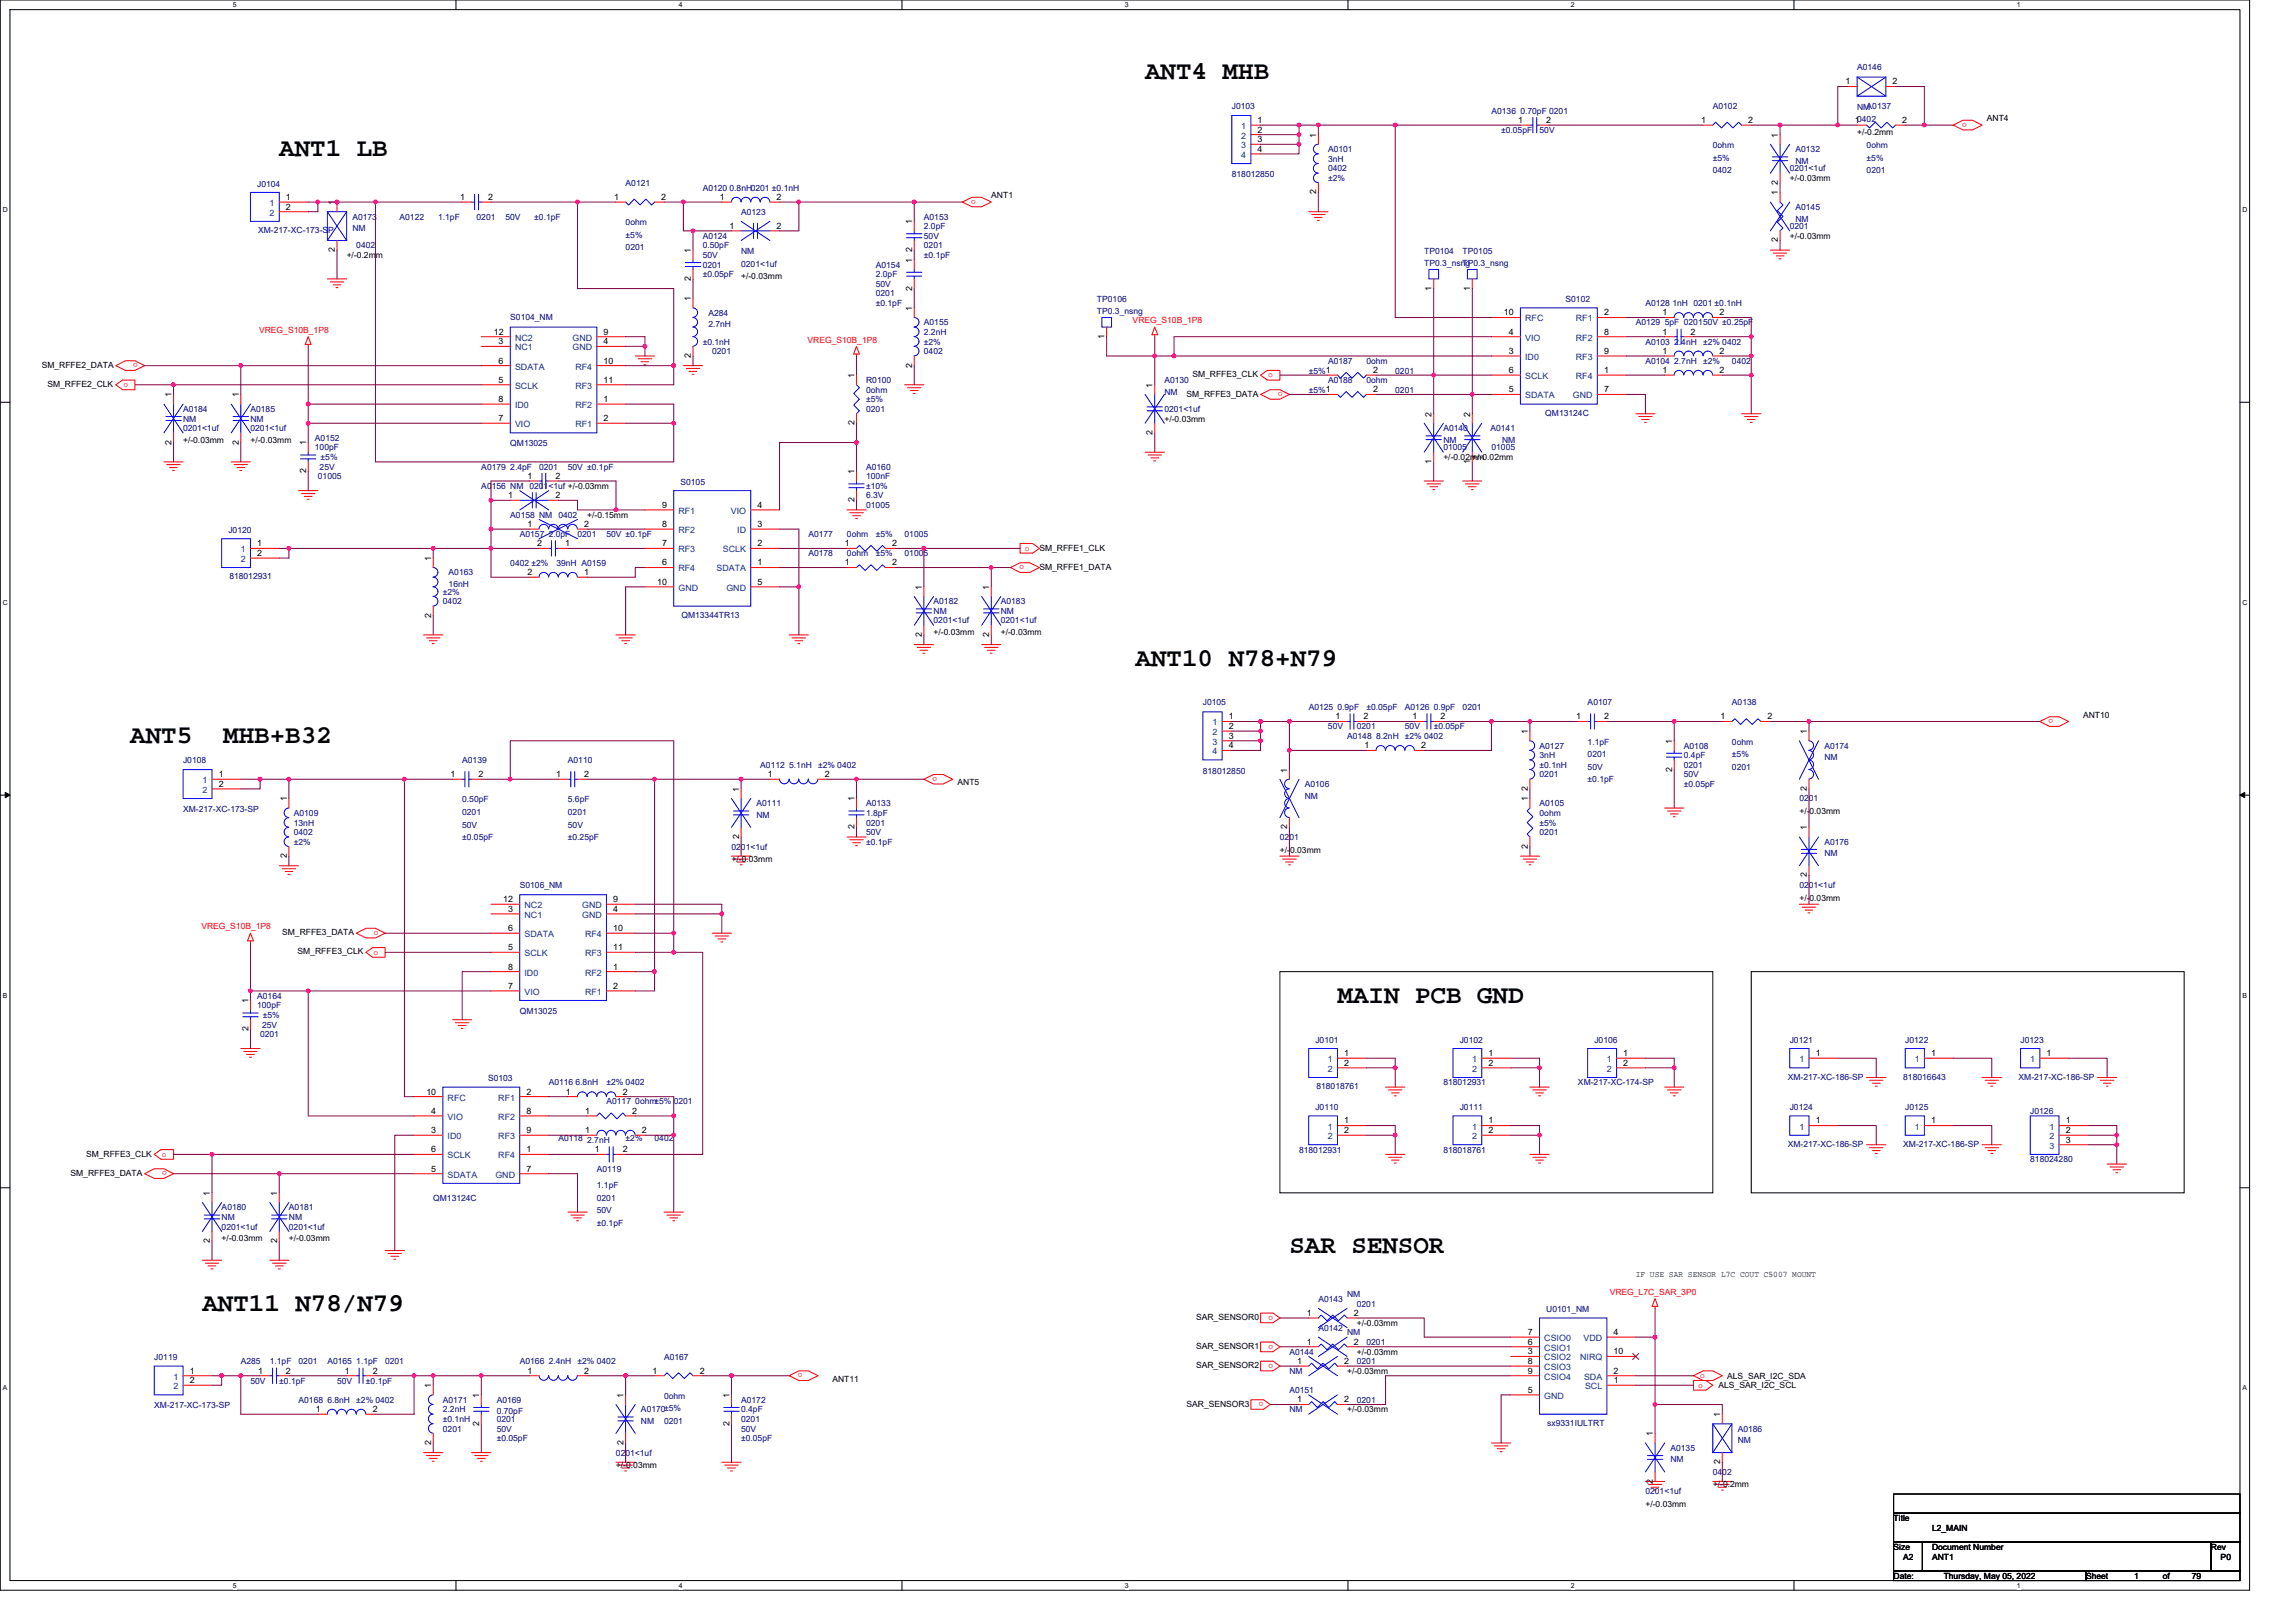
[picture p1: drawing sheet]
<svg xmlns="http://www.w3.org/2000/svg" width="297mm" height="210mm" viewBox="0 0 297 210" stroke-linecap="round" stroke-linejoin="round" font-family="sans-serif">
<defs><g id="words">
<g font-size="3.3">
<text x="148.1" y="10.3">ANT4 MHB</text>
<text x="36.1" y="20.2">ANT1 LB</text>
<text x="146.9" y="86.2">ANT10 N78+N79</text>
<text x="16.8" y="96.1">ANT5</text>
<text x="28.9" y="96.1">MHB+B32</text>
<text x="173" y="129.8">MAIN PCB GND</text>
<text x="166.8" y="162.1">SAR SENSOR</text>
<text x="26.2" y="169.6">ANT11 N78/N79</text>
</g>
<g font-size="1.1">
<text x="238.8" y="10.9">1</text>
<text x="244.9" y="10.9">2</text>
<text x="162.7" y="17.1">2</text>
<text x="162.7" y="15.9">1</text>
<text x="170.3" y="17.8" transform="rotate(-90 170.3 17.8)">1</text>
<text x="196.4" y="15.9">1</text>
<text x="200" y="15.9">2</text>
<text x="220.1" y="15.9">1</text>
<text x="226.2" y="15.9">2</text>
<text x="230" y="17.8" transform="rotate(-90 230 17.8)">1</text>
<text x="240" y="15.9">10402</text>
<text x="240.3" y="17.4">+/-0.2mm</text>
<text x="246.1" y="15.9">2</text>
<text x="257" y="15.7">ANT4</text>
<text x="162.7" y="18.4">3</text>
<text x="162.7" y="19.6">4</text>
<text x="230" y="23.9" transform="rotate(-90 230 23.9)">2</text>
<text x="231.5" y="23.4">+/-0.03mm</text>
<text x="37" y="25.9">1</text>
<text x="37" y="27.1">2</text>
<text x="43.3" y="26.5" transform="rotate(-90 43.3 26.5)">1</text>
<text x="59.5" y="25.9">1</text>
<text x="63.1" y="25.9">2</text>
<text x="79.4" y="25.9">1</text>
<text x="85.6" y="25.9">2</text>
<text x="93.1" y="25.9">1</text>
<text x="94.4" y="29.6">1</text>
<text x="100.5" y="29.6">2</text>
<text x="100.5" y="25.9">2</text>
<text x="118" y="29" transform="rotate(-90 118 29)">1</text>
<text x="128.2" y="25.7">ANT1</text>
<text x="170.3" y="25.1" transform="rotate(-90 170.3 25.1)">2</text>
<text x="230" y="25.3" transform="rotate(-90 230 25.3)">1</text>
<text x="43.3" y="32.6" transform="rotate(-90 43.3 32.6)">2</text>
<text x="44.8" y="33.4">+/-0.2mm</text>
<text x="89.4" y="32.7" transform="rotate(-90 89.4 32.7)">1</text>
<text x="118" y="34" transform="rotate(-90 118 34)">1</text>
<text x="118" y="32.6" transform="rotate(-90 118 32.6)">2</text>
<text x="230" y="31.4" transform="rotate(-90 230 31.4)">2</text>
<text x="231.5" y="30.9">+/-0.03mm</text>
<text x="89.4" y="39" transform="rotate(-90 89.4 39)">1</text>
<text x="89.4" y="36.4" transform="rotate(-90 89.4 36.4)">2</text>
<text x="95.9" y="36.1">+/-0.03mm</text>
<text x="118" y="40.2" transform="rotate(-90 118 40.2)">1</text>
<text x="118" y="37.6" transform="rotate(-90 118 37.6)">2</text>
<text x="185.2" y="37.6" transform="rotate(-90 185.2 37.6)">1</text>
<text x="190.2" y="37.6" transform="rotate(-90 190.2 37.6)">1</text>
<text x="194.6" y="40.8">10</text>
<text x="207.5" y="40.8">2</text>
<text x="215.1" y="40.8">1</text>
<text x="222.5" y="40.8">2</text>
<text x="5.4" y="47.6">SM_RFFE2_DATA</text>
<text x="63.9" y="43.3">12</text>
<text x="64.5" y="44.5">3</text>
<text x="64.5" y="47">6</text>
<text x="78.1" y="44.5">4</text>
<text x="78.1" y="43.3">9</text>
<text x="78.1" y="47">10</text>
<text x="89.4" y="46.3" transform="rotate(-90 89.4 46.3)">2</text>
<text x="118" y="47.6" transform="rotate(-90 118 47.6)">2</text>
<text x="142.9" y="43.8" transform="rotate(-90 142.9 43.8)">1</text>
<text x="195.2" y="43.3">4</text>
<text x="195.2" y="45.8">3</text>
<text x="207.5" y="45.8">9</text>
<text x="207.5" y="43.3">8</text>
<text x="215.1" y="45.8">1</text>
<text x="215.1" y="43.3">1</text>
<text x="218.7" y="43.3">2</text>
<text x="222.5" y="45.8">2</text>
<text x="6.1" y="50.1">SM_RFFE2_CLK</text>
<text x="22.2" y="51.4" transform="rotate(-90 22.2 51.4)">1</text>
<text x="30.9" y="51.4" transform="rotate(-90 30.9 51.4)">1</text>
<text x="64.5" y="49.5">5</text>
<text x="64.5" y="52">8</text>
<text x="78.1" y="52">1</text>
<text x="78.1" y="49.5">11</text>
<text x="110.5" y="48.9" transform="rotate(-90 110.5 48.9)">1</text>
<text x="149.1" y="50.2" transform="rotate(-90 149.1 50.2)">1</text>
<text x="153.5" y="51.3">SM_RFFE3_DATA</text>
<text x="154.3" y="48.8">SM_RFFE3_CLK</text>
<text x="177.6" y="48.3">2</text>
<text x="177.6" y="50.8">2</text>
<text x="185.2" y="53.9" transform="rotate(-90 185.2 53.9)">2</text>
<text x="190.2" y="53.9" transform="rotate(-90 190.2 53.9)">2</text>
<text x="195.2" y="50.8">5</text>
<text x="195.2" y="48.3">6</text>
<text x="207.5" y="48.3">1</text>
<text x="207.5" y="50.8">7</text>
<text x="215.1" y="48.3">1</text>
<text x="222.5" y="48.3">2</text>
<text x="22.2" y="57.5" transform="rotate(-90 22.2 57.5)">2</text>
<text x="23.7" y="57.3">+/-0.03mm</text>
<text x="30.9" y="57.5" transform="rotate(-90 30.9 57.5)">2</text>
<text x="32.4" y="57.3">+/-0.03mm</text>
<text x="39.6" y="57.6" transform="rotate(-90 39.6 57.6)">1</text>
<text x="64.5" y="54.5">7</text>
<text x="78.1" y="54.5">2</text>
<text x="110.5" y="55" transform="rotate(-90 110.5 55)">2</text>
<text x="149.1" y="56.3" transform="rotate(-90 149.1 56.3)">2</text>
<text x="150.6" y="54.5">+/-0.03mm</text>
<text x="186.7" y="59.5">+/-0.02mm</text>
<text x="190.5" y="59.5">+/-0.02mm</text>
<text x="39.6" y="61.3" transform="rotate(-90 39.6 61.3)">2</text>
<text x="65.7" y="64.5">1</text>
<text x="68.2" y="62">1</text>
<text x="71.9" y="62">2</text>
<text x="71.9" y="64.5">2</text>
<text x="85.7" y="65.7">9</text>
<text x="98" y="65.7">4</text>
<text x="110.5" y="65" transform="rotate(-90 110.5 65)">2</text>
<text x="110.5" y="61.4" transform="rotate(-90 110.5 61.4)">1</text>
<text x="185.2" y="60" transform="rotate(-90 185.2 60)">1</text>
<text x="190.2" y="60" transform="rotate(-90 190.2 60)">1</text>
<text x="33.3" y="70.7">1</text>
<text x="33.3" y="71.9">2</text>
<text x="68.2" y="68.2">1</text>
<text x="69.5" y="70.7">2</text>
<text x="73.1" y="70.7">1</text>
<text x="75.6" y="68.2">2</text>
<text x="76" y="67">+/-0.15mm</text>
<text x="85.7" y="70.7">7</text>
<text x="85.7" y="68.2">8</text>
<text x="98" y="70.7">2</text>
<text x="98" y="68.2">3</text>
<text x="109.3" y="70.7">1</text>
<text x="115.4" y="70.7">2</text>
<text x="134.5" y="71.2">SM_RFFE1_CLK</text>
<text x="55.8" y="72.6" transform="rotate(-90 55.8 72.6)">1</text>
<text x="68.2" y="74.4">2</text>
<text x="75.6" y="74.4">1</text>
<text x="85" y="75.6">10</text>
<text x="85.7" y="73.2">6</text>
<text x="98" y="73.2">1</text>
<text x="98" y="75.6">5</text>
<text x="109.3" y="73.2">1</text>
<text x="115.4" y="73.2">2</text>
<text x="119.2" y="76.3" transform="rotate(-90 119.2 76.3)">1</text>
<text x="128" y="76.3" transform="rotate(-90 128 76.3)">1</text>
<text x="134.5" y="73.7">SM_RFFE1_DATA</text>
<text x="55.8" y="79.9" transform="rotate(-90 55.8 79.9)">2</text>
<text x="119.2" y="82.4" transform="rotate(-90 119.2 82.4)">2</text>
<text x="120.8" y="82.2">+/-0.03mm</text>
<text x="128" y="82.4" transform="rotate(-90 128 82.4)">2</text>
<text x="129.5" y="82.2">+/-0.03mm</text>
<text x="159" y="94.3">2</text>
<text x="159" y="95.6">3</text>
<text x="159" y="93.1">1</text>
<text x="172.8" y="93.1">1</text>
<text x="176.4" y="93.1">2</text>
<text x="182.7" y="93.1">1</text>
<text x="186.3" y="93.1">2</text>
<text x="197.7" y="95" transform="rotate(-90 197.7 95)">1</text>
<text x="203.9" y="93.1">1</text>
<text x="207.5" y="93.1">2</text>
<text x="222.6" y="93.1">1</text>
<text x="228.7" y="93.1">2</text>
<text x="233.8" y="95" transform="rotate(-90 233.8 95)">1</text>
<text x="269.5" y="92.9">ANT10</text>
<text x="28.3" y="100.5">1</text>
<text x="28.3" y="101.8">2</text>
<text x="58.3" y="100.5">1</text>
<text x="61.9" y="100.5">2</text>
<text x="72" y="100.5">1</text>
<text x="75.6" y="100.5">2</text>
<text x="99.4" y="100.5">1</text>
<text x="106.7" y="100.5">2</text>
<text x="123.9" y="101.6">ANT5</text>
<text x="159" y="96.8">4</text>
<text x="166.5" y="99.9" transform="rotate(-90 166.5 99.9)">1</text>
<text x="176.5" y="96.8">1</text>
<text x="183.9" y="96.8">2</text>
<text x="216.3" y="99.8" transform="rotate(-90 216.3 99.8)">2</text>
<text x="216.3" y="96.2" transform="rotate(-90 216.3 96.2)">1</text>
<text x="37.1" y="103.7" transform="rotate(-90 37.1 103.7)">1</text>
<text x="95.6" y="102.4" transform="rotate(-90 95.6 102.4)">1</text>
<text x="110.5" y="107.3" transform="rotate(-90 110.5 107.3)">2</text>
<text x="110.5" y="103.7" transform="rotate(-90 110.5 103.7)">1</text>
<text x="166.5" y="107.3" transform="rotate(-90 166.5 107.3)">2</text>
<text x="197.7" y="103.7" transform="rotate(-90 197.7 103.7)">1</text>
<text x="197.7" y="102.3" transform="rotate(-90 197.7 102.3)">2</text>
<text x="232.8" y="105.3">+/-0.03mm</text>
<text x="233.8" y="107.4" transform="rotate(-90 233.8 107.4)">1</text>
<text x="233.8" y="102.3" transform="rotate(-90 233.8 102.3)">2</text>
<text x="37.1" y="111" transform="rotate(-90 37.1 111)">2</text>
<text x="94.6" y="111.5">+/-0.03mm</text>
<text x="95.6" y="108.5" transform="rotate(-90 95.6 108.5)">2</text>
<text x="165.6" y="110.3">+/-0.03mm</text>
<text x="197.7" y="109.8" transform="rotate(-90 197.7 109.8)">2</text>
<text x="233.8" y="113.5" transform="rotate(-90 233.8 113.5)">2</text>
<text x="65.1" y="116.7">12</text>
<text x="65.7" y="118">3</text>
<text x="79.3" y="118">4</text>
<text x="79.3" y="116.7">9</text>
<text x="232.8" y="116.5">+/-0.03mm</text>
<text x="36.5" y="121">SM_RFFE3_DATA</text>
<text x="38.5" y="123.5">SM_RFFE3_CLK</text>
<text x="65.7" y="122.9">5</text>
<text x="65.7" y="120.5">6</text>
<text x="65.7" y="125.4">8</text>
<text x="79.3" y="125.4">1</text>
<text x="79.3" y="120.5">10</text>
<text x="79.3" y="122.9">11</text>
<text x="32.1" y="129.8" transform="rotate(-90 32.1 129.8)">1</text>
<text x="65.7" y="127.9">7</text>
<text x="79.3" y="127.9">2</text>
<text x="32.1" y="133.4" transform="rotate(-90 32.1 133.4)">2</text>
<text x="173.9" y="136.6">1</text>
<text x="173.9" y="137.9">2</text>
<text x="192.6" y="136.6">1</text>
<text x="192.6" y="137.9">2</text>
<text x="210" y="136.6">1</text>
<text x="210" y="137.9">2</text>
<text x="234.9" y="136.6">1</text>
<text x="249.8" y="136.6">1</text>
<text x="264.8" y="136.6">1</text>
<text x="55.2" y="141.6">10</text>
<text x="68.1" y="141.6">2</text>
<text x="73.2" y="141.6">1</text>
<text x="80.6" y="141.6">2</text>
<text x="11.1" y="149.6">SM_RFFE3_CLK</text>
<text x="55.8" y="149.1">6</text>
<text x="55.8" y="144.1">4</text>
<text x="55.8" y="146.6">3</text>
<text x="68.1" y="149.1">1</text>
<text x="68.1" y="146.6">9</text>
<text x="68.1" y="144.1">8</text>
<text x="75.7" y="146.6">1</text>
<text x="75.7" y="144.1">1</text>
<text x="77" y="149.1">1</text>
<text x="80.6" y="149.1">2</text>
<text x="81.8" y="144.1">2</text>
<text x="83.1" y="146.6">2</text>
<text x="173.9" y="145.4">1</text>
<text x="173.9" y="146.6">2</text>
<text x="192.6" y="145.4">1</text>
<text x="192.6" y="146.6">2</text>
<text x="234.9" y="145.4">1</text>
<text x="249.8" y="145.4">1</text>
<text x="267.2" y="145.4">1</text>
<text x="267.2" y="146.6">2</text>
<text x="267.2" y="147.8">3</text>
<text x="9.1" y="152.1">SM_RFFE3_DATA</text>
<text x="27.2" y="154.7" transform="rotate(-90 27.2 154.7)">1</text>
<text x="35.9" y="154.7" transform="rotate(-90 35.9 154.7)">1</text>
<text x="55.8" y="151.6">5</text>
<text x="68.1" y="151.6">7</text>
<text x="27.2" y="160.8" transform="rotate(-90 27.2 160.8)">2</text>
<text x="28.7" y="160.6">+/-0.03mm</text>
<text x="35.9" y="160.8" transform="rotate(-90 35.9 160.8)">2</text>
<text x="37.4" y="160.6">+/-0.03mm</text>
<text x="154.7" y="170.8">SAR_SENSOR0</text>
<text x="169.1" y="170.2">1</text>
<text x="169.1" y="174">1</text>
<text x="175.2" y="170.2">2</text>
<text x="175.2" y="174">2</text>
<text x="175.5" y="171.5">+/-0.03mm</text>
<text x="197.7" y="172.7">7</text>
<text x="197.7" y="174">6</text>
<text x="208.8" y="172.7">4</text>
<text x="24.5" y="177.7">1</text>
<text x="24.5" y="178.9">2</text>
<text x="33.4" y="177.7">1</text>
<text x="37" y="177.7">2</text>
<text x="44.6" y="177.7">1</text>
<text x="48.2" y="177.7">2</text>
<text x="55.8" y="179.6" transform="rotate(-90 55.8 179.6)">1</text>
<text x="68.2" y="177.7">1</text>
<text x="75.6" y="177.7">2</text>
<text x="84.4" y="177.7">1</text>
<text x="90.5" y="177.7">2</text>
<text x="107.7" y="178.8">ANT11</text>
<text x="154.7" y="174.5">SAR_SENSOR1</text>
<text x="154.7" y="177">SAR_SENSOR2</text>
<text x="167.8" y="176.5">1</text>
<text x="173.9" y="176.5">2</text>
<text x="174.3" y="177.8">+/-0.03mm</text>
<text x="175.5" y="175.3">+/-0.03mm</text>
<text x="197.7" y="175.2">3</text>
<text x="197.7" y="176.5">8</text>
<text x="197.7" y="177.7">9</text>
<text x="208.8" y="175.2">10</text>
<text x="208.8" y="177.7">2</text>
<text x="208.8" y="178.9">1</text>
<text x="222.3" y="179.6">ALS_SAR_I2C_SCL</text>
<text x="223.5" y="178.4">ALS_SAR_I2C_SDA</text>
<text x="40.8" y="182.7">1</text>
<text x="48.2" y="182.7">2</text>
<text x="62" y="184.5" transform="rotate(-90 62 184.5)">2</text>
<text x="62" y="180.8" transform="rotate(-90 62 180.8)">1</text>
<text x="80.7" y="180.8" transform="rotate(-90 80.7 180.8)">1</text>
<text x="94.4" y="184.5" transform="rotate(-90 94.4 184.5)">2</text>
<text x="94.4" y="180.8" transform="rotate(-90 94.4 180.8)">1</text>
<text x="153.5" y="182">SAR_SENSOR3</text>
<text x="167.8" y="181.4">1</text>
<text x="173.9" y="181.4">2</text>
<text x="174.3" y="182.7">+/-0.03mm</text>
<text x="197.7" y="180.2">5</text>
<text x="213.8" y="185.8" transform="rotate(-90 213.8 185.8)">1</text>
<text x="222.5" y="183.3" transform="rotate(-90 222.5 183.3)">1</text>
<text x="55.8" y="186.9" transform="rotate(-90 55.8 186.9)">2</text>
<text x="79.7" y="189.9">+/-0.03mm</text>
<text x="80.7" y="186.9" transform="rotate(-90 80.7 186.9)">2</text>
<text x="213.8" y="191.9" transform="rotate(-90 213.8 191.9)">2</text>
<text x="222.5" y="189.4" transform="rotate(-90 222.5 189.4)">2</text>
<text x="212.9" y="194.9">+/-0.03mm</text>
<text x="221.6" y="192.4">+/-0.2mm</text>
<text x="245" y="196.8">Title</text>
<text x="245" y="200.5">Size</text>
<text x="246.2" y="201.8">A2</text>
<text x="250" y="200.5">Document Number</text>
<text x="250" y="201.8">ANT1</text>
<text x="250" y="198">L2_MAIN</text>
<text x="286" y="200.5">Rev</text>
<text x="287.3" y="201.8">P0</text>
<text x="245" y="204.3">Date:</text>
<text x="251.5" y="204.3">Thursday, May 05, 2022</text>
<text x="269.9" y="204.3">Sheet</text>
<text x="276.1" y="204.3">1</text>
<text x="279.8" y="204.3">of</text>
<text x="283.6" y="204.3">79</text>
</g>
<g font-size="1.1" fill="#000080">
<text x="240.3" y="9.1">A0146</text>
<text x="159.4" y="14.1">J0103</text>
<text x="193" y="14.7">A0136 0.70pF 0201</text>
<text x="194.2" y="17.2">±0.05pF</text>
<text x="199.2" y="17.2">50V</text>
<text x="221.6" y="14.1">A0102</text>
<text x="240.3" y="14.2">NMA0137</text>
<text x="159.4" y="22.9">818012850</text>
<text x="171.8" y="19.7">A0101</text>
<text x="171.8" y="20.9">3nH</text>
<text x="171.8" y="23.4">±2%</text>
<text x="171.8" y="22.2">0402</text>
<text x="221.6" y="19.2">0ohm</text>
<text x="221.6" y="20.8">±5%</text>
<text x="221.6" y="22.4">0402</text>
<text x="231.5" y="22.2">0201&lt;1uf</text>
<text x="232.3" y="19.7">A0132</text>
<text x="232.3" y="21.2">NM</text>
<text x="241.5" y="19.2">0ohm</text>
<text x="241.5" y="20.8">±5%</text>
<text x="241.5" y="22.4">0201</text>
<text x="33.3" y="24.2">J0104</text>
<text x="45.6" y="28.4">A0173</text>
<text x="45.6" y="29.9">NM</text>
<text x="51.7" y="28.4">A0122</text>
<text x="56.7" y="28.4">1.1pF</text>
<text x="61.7" y="28.4">0201</text>
<text x="65.4" y="28.4">50V</text>
<text x="69.1" y="28.4">±0.1pF</text>
<text x="80.9" y="24">A0121</text>
<text x="80.9" y="29.1">0ohm</text>
<text x="90.9" y="24.7">A0120 0.8nH0201 ±0.1nH</text>
<text x="95.9" y="27.8">A0123</text>
<text x="119.5" y="28.4">A0153</text>
<text x="119.5" y="29.7">2.0pF</text>
<text x="231.5" y="29.7">0201</text>
<text x="232.3" y="27.2">A0145</text>
<text x="232.3" y="28.7">NM</text>
<text x="33.4" y="30.1">XM-217-XC-173-SP</text>
<text x="46.1" y="32.1">0402</text>
<text x="80.9" y="30.8">±5%</text>
<text x="80.9" y="32.4">0201</text>
<text x="90.9" y="30.9">A0124</text>
<text x="90.9" y="32.1">0.50pF</text>
<text x="90.9" y="34.6">0201</text>
<text x="90.9" y="33.4">50V</text>
<text x="90.9" y="35.9">±0.05pF</text>
<text x="95.9" y="32.9">NM</text>
<text x="95.9" y="34.5">0201&lt;1uf</text>
<text x="113.3" y="34.6">A0154</text>
<text x="113.3" y="35.9">2.0pF</text>
<text x="119.5" y="32.1">0201</text>
<text x="119.5" y="30.9">50V</text>
<text x="119.5" y="33.4">±0.1pF</text>
<text x="184.3" y="32.9">TP0104</text>
<text x="184.3" y="34.4">TP0.3_nsng</text>
<text x="189.2" y="32.9">TP0105</text>
<text x="189.2" y="34.4">TP0.3_nsng</text>
<text x="66" y="41.5">S0104_NM</text>
<text x="91.6" y="40.9">A284</text>
<text x="113.3" y="38.4">0201</text>
<text x="113.3" y="37.1">50V</text>
<text x="113.3" y="39.6">±0.1pF</text>
<text x="141.9" y="39.1">TP0106</text>
<text x="141.9" y="40.6">TP0.3_nsng</text>
<text x="202.5" y="39.1">S0102</text>
<text x="212.9" y="39.6">A0128 1nH 0201 ±0.1nH</text>
<text x="90.9" y="44.6">±0.1nH</text>
<text x="91.6" y="42.3">2.7nH</text>
<text x="92.1" y="45.8">0201</text>
<text x="119.5" y="42.1">A0155</text>
<text x="119.5" y="43.3">2.2nH</text>
<text x="119.5" y="44.6">±2%</text>
<text x="119.5" y="45.8">0402</text>
<text x="171.8" y="47.1">A0187</text>
<text x="176.8" y="47.1">0ohm</text>
<text x="211.6" y="42.1">A0129 5pF 020150V ±0.25pF</text>
<text x="212.9" y="44.6">A0103 2.4nH</text>
<text x="212.9" y="47.1">A0104 2.7nH</text>
<text x="220.3" y="44.6">±2% 0402</text>
<text x="220.3" y="47.1">±2%</text>
<text x="224.1" y="47.1">0402</text>
<text x="23.7" y="53.3">A0184</text>
<text x="32.4" y="53.3">A0185</text>
<text x="112.1" y="49.6">R0100</text>
<text x="112.1" y="50.8">0ohm</text>
<text x="112.1" y="52">±5%</text>
<text x="112.1" y="53.3">0201</text>
<text x="150.6" y="49.6">A0130</text>
<text x="150.6" y="51.1">NM</text>
<text x="150.6" y="53.3">0201&lt;1uf</text>
<text x="169.3" y="48.3">±5%1</text>
<text x="169.3" y="50.8">±5%1</text>
<text x="171.8" y="49.6">A0188</text>
<text x="176.8" y="49.6">0ohm</text>
<text x="180.5" y="48.3">0201</text>
<text x="180.5" y="50.8">0201</text>
<text x="199.9" y="53.8">QM13124C</text>
<text x="23.7" y="54.5">NM</text>
<text x="23.7" y="55.8">0201&lt;1uf</text>
<text x="32.4" y="54.5">NM</text>
<text x="32.4" y="55.8">0201&lt;1uf</text>
<text x="40.7" y="57">A0152</text>
<text x="40.7" y="58.3">100pF</text>
<text x="41.5" y="59.5">±5%</text>
<text x="66" y="57.8">QM13025</text>
<text x="186.7" y="55.8">A0140</text>
<text x="186.7" y="57.3">NM</text>
<text x="186.7" y="58.3">01005</text>
<text x="192.8" y="55.8">A0141</text>
<text x="193" y="58.3">01005</text>
<text x="194.3" y="57.3">NM</text>
<text x="41.1" y="62">01005</text>
<text x="41.4" y="60.8">25V</text>
<text x="62.3" y="60.8">A0179 2.4pF</text>
<text x="62.3" y="63.2">A0156 NM 0201&lt;1uf +/-0.03mm</text>
<text x="69.7" y="60.8">0201</text>
<text x="73.5" y="60.8">50V ±0.1pF</text>
<text x="88" y="62.8">S0105</text>
<text x="112.1" y="60.8">A0160</text>
<text x="112.1" y="62">100nF</text>
<text x="112.1" y="65.7">01005</text>
<text x="112.1" y="64.5">6.3V</text>
<text x="112.1" y="63.2">±10%</text>
<text x="29.5" y="69">J0120</text>
<text x="66" y="67">A0158 NM</text>
<text x="67.2" y="69.5">A0157 2.0pF</text>
<text x="72.2" y="67">0402</text>
<text x="74.7" y="69.5">0201</text>
<text x="78.5" y="69.5">50V ±0.1pF</text>
<text x="104.6" y="72">A0178</text>
<text x="104.6" y="69.5">A0177</text>
<text x="109.6" y="72">0ohm</text>
<text x="109.6" y="69.5">0ohm</text>
<text x="113.3" y="72">±5%</text>
<text x="113.3" y="69.5">±5%</text>
<text x="117" y="72">01005</text>
<text x="117" y="69.5">01005</text>
<text x="29.7" y="75">818012931</text>
<text x="57.3" y="76.9">±2%</text>
<text x="58" y="74.4">A0163</text>
<text x="58" y="75.9">16nH</text>
<text x="66" y="73.2">0402 ±2%</text>
<text x="72" y="73.2">39nH A0159</text>
<text x="57.3" y="78.2">0402</text>
<text x="88.2" y="79.9">QM13344TR13</text>
<text x="120.8" y="78.2">A0182</text>
<text x="120.8" y="79.4">NM</text>
<text x="120.8" y="80.7">0201&lt;1uf</text>
<text x="129.5" y="78.2">A0183</text>
<text x="129.5" y="79.4">NM</text>
<text x="129.5" y="80.7">0201&lt;1uf</text>
<text x="155.6" y="91.2">J0105</text>
<text x="169.3" y="91.9">A0125 0.9pF</text>
<text x="171.8" y="94.4">50V</text>
<text x="174.3" y="95.6">A0148 8.2nH</text>
<text x="175.5" y="94.4">0201</text>
<text x="176.8" y="91.9">±0.05pF</text>
<text x="181.8" y="95.6">±2% 0402</text>
<text x="181.8" y="91.9">A0126 0.9pF</text>
<text x="181.8" y="94.4">50V</text>
<text x="185.5" y="94.4">±0.05pF</text>
<text x="189.2" y="91.9">0201</text>
<text x="205.4" y="91.2">A0107</text>
<text x="224.1" y="91.2">A0138</text>
<text x="23.7" y="98.7">J0108</text>
<text x="59.8" y="98.7">A0139</text>
<text x="73.5" y="98.7">A0110</text>
<text x="98.4" y="99.3">A0112 5.1nH</text>
<text x="105.8" y="99.3">±2% 0402</text>
<text x="155.6" y="100.1">818012850</text>
<text x="168.8" y="101.8">A0106</text>
<text x="199.2" y="96.9">A0127</text>
<text x="199.2" y="98.1">3nH</text>
<text x="199.2" y="99.3">±0.1nH</text>
<text x="199.2" y="100.6">0201</text>
<text x="205.4" y="96.4">1.1pF</text>
<text x="205.4" y="98">0201</text>
<text x="205.4" y="99.6">50V</text>
<text x="205.4" y="101.2">±0.1pF</text>
<text x="217.8" y="96.9">A0108</text>
<text x="217.8" y="98.1">0.4pF</text>
<text x="217.8" y="99.3">0201</text>
<text x="217.8" y="100.6">50V</text>
<text x="217.8" y="101.8">±0.05pF</text>
<text x="224.1" y="96.4">0ohm</text>
<text x="224.1" y="98">±5%</text>
<text x="224.1" y="99.6">0201</text>
<text x="236" y="96.9">A0174</text>
<text x="236" y="98.3">NM</text>
<text x="23.7" y="105.1">XM-217-XC-173-SP</text>
<text x="38" y="105.6">A0109</text>
<text x="38" y="106.8">13nH</text>
<text x="59.8" y="103.8">0.50pF</text>
<text x="59.8" y="105.5">0201</text>
<text x="59.8" y="107.1">50V</text>
<text x="73.5" y="103.8">5.6pF</text>
<text x="73.5" y="105.5">0201</text>
<text x="73.5" y="107.1">50V</text>
<text x="97.9" y="104.3">A0111</text>
<text x="97.9" y="105.8">NM</text>
<text x="112.1" y="104.3">A0133</text>
<text x="112.1" y="105.6">1.8pF</text>
<text x="112.1" y="106.8">0201</text>
<text x="168.8" y="103.3">NM</text>
<text x="199.2" y="104.3">A0105</text>
<text x="199.2" y="105.6">0ohm</text>
<text x="199.2" y="106.8">±5%</text>
<text x="232.8" y="103.7">0201</text>
<text x="38" y="109.3">±2%</text>
<text x="38" y="108.1">0402</text>
<text x="59.8" y="108.7">±0.05pF</text>
<text x="73.5" y="108.7">±0.25pF</text>
<text x="94.6" y="109.9">0201&lt;1uf</text>
<text x="112.1" y="108.1">50V</text>
<text x="112.1" y="109.3">±0.1pF</text>
<text x="165.6" y="108.7">0201</text>
<text x="199.2" y="108.1">0201</text>
<text x="236" y="109.3">A0176</text>
<text x="236" y="110.8">NM</text>
<text x="67.2" y="114.9">S0106_NM</text>
<text x="232.8" y="114.9">0201&lt;1uf</text>
<text x="33.3" y="129.2">A0164</text>
<text x="33.3" y="130.4">100pF</text>
<text x="34" y="131.7">±5%</text>
<text x="67.2" y="131.2">QM13025</text>
<text x="33.7" y="134.2">0201</text>
<text x="33.9" y="132.9">25V</text>
<text x="170.2" y="134.9">J0101</text>
<text x="188.8" y="134.9">J0102</text>
<text x="206.3" y="134.9">J0106</text>
<text x="231.5" y="134.9">J0121</text>
<text x="246.5" y="134.9">J0122</text>
<text x="261.4" y="134.9">J0123</text>
<text x="63.1" y="139.9">S0103</text>
<text x="71" y="140.4">A0116 6.8nH</text>
<text x="78.5" y="140.4">±2% 0402</text>
<text x="78.5" y="142.9">A0117 0ohm±5% 0201</text>
<text x="170.2" y="143.7">J0110</text>
<text x="170.3" y="140.9">818018761</text>
<text x="186.7" y="140.4">818012931</text>
<text x="188.8" y="143.7">J0111</text>
<text x="204.1" y="140.4">XM-217-XC-174-SP</text>
<text x="231.3" y="139.7">XM-217-XC-186-SP</text>
<text x="231.5" y="143.7">J0124</text>
<text x="246.2" y="139.7">818016643</text>
<text x="246.5" y="143.7">J0125</text>
<text x="261.2" y="139.7">XM-217-XC-186-SP</text>
<text x="72.2" y="147.6">A0118</text>
<text x="76" y="147.9">2.7nH</text>
<text x="80.9" y="147.6">±2%</text>
<text x="84.7" y="147.6">0402</text>
<text x="168.1" y="149.1">818012931</text>
<text x="186.7" y="149.1">818018761</text>
<text x="231.3" y="148.4">XM-217-XC-186-SP</text>
<text x="246.2" y="148.4">XM-217-XC-186-SP</text>
<text x="262.7" y="144.1">J0126</text>
<text x="56" y="155.3">QM13124C</text>
<text x="77.2" y="151.6">A0119</text>
<text x="77.2" y="153.7">1.1pF</text>
<text x="77.2" y="155.3">0201</text>
<text x="262.7" y="150.4">818024280</text>
<text x="28.7" y="156.6">A0180</text>
<text x="28.7" y="157.8">NM</text>
<text x="28.7" y="159.1">0201&lt;1uf</text>
<text x="37.4" y="156.6">A0181</text>
<text x="37.4" y="157.8">NM</text>
<text x="37.4" y="159.1">0201&lt;1uf</text>
<text x="77.2" y="157">50V</text>
<text x="77.2" y="158.6">±0.1pF</text>
<text x="174.3" y="167.8">NM</text>
<text x="170.6" y="168.4">A0143</text>
<text x="170.6" y="172.1">A0142</text>
<text x="174.3" y="172.8">NM</text>
<text x="175.5" y="169">0201</text>
<text x="200" y="169.8">U0101_NM</text>
<text x="20" y="175.9">J0119</text>
<text x="31.2" y="176.5">A285</text>
<text x="32.4" y="179">50V</text>
<text x="34.9" y="176.5">1.1pF</text>
<text x="36.1" y="179">±0.1pF</text>
<text x="38.6" y="176.5">0201</text>
<text x="42.4" y="176.5">A0165 1.1pF</text>
<text x="43.6" y="179">50V</text>
<text x="47.3" y="179">±0.1pF</text>
<text x="49.8" y="176.5">0201</text>
<text x="67.2" y="176.5">A0166 2.4nH</text>
<text x="74.7" y="176.5">±2% 0402</text>
<text x="85.9" y="175.9">A0167</text>
<text x="166.8" y="175.3">A0144</text>
<text x="166.8" y="177.8">NM</text>
<text x="175.5" y="176.5">0201</text>
<text x="176.8" y="174">0201</text>
<text x="20" y="182.2">XM-217-XC-173-SP</text>
<text x="38.6" y="181.5">A0168 6.8nH</text>
<text x="46.1" y="181.5">±2% 0402</text>
<text x="57.3" y="181.5">A0171</text>
<text x="57.3" y="182.7">2.2nH</text>
<text x="57.3" y="184">±0.1nH</text>
<text x="57.3" y="185.2">0201</text>
<text x="64.3" y="181.5">A0169</text>
<text x="64.3" y="183">0.70pF</text>
<text x="64.3" y="184">0201</text>
<text x="64.3" y="185.2">50V</text>
<text x="82.9" y="182.7">A0170±5%</text>
<text x="82.9" y="184.2">NM</text>
<text x="85.9" y="181">0ohm</text>
<text x="85.9" y="184.2">0201</text>
<text x="95.9" y="181.5">A0172</text>
<text x="95.9" y="182.7">0.4pF</text>
<text x="95.9" y="184">0201</text>
<text x="95.9" y="185.2">50V</text>
<text x="166.8" y="180.2">A0151</text>
<text x="166.8" y="182.7">NM</text>
<text x="175.5" y="181.5">0201</text>
<text x="200.2" y="184.5">sx9331IULTRT</text>
<text x="224.8" y="185.2">A0186</text>
<text x="64.3" y="186.5">±0.05pF</text>
<text x="79.7" y="188.3">0201&lt;1uf</text>
<text x="95.9" y="186.5">±0.05pF</text>
<text x="216.1" y="187.7">A0135</text>
<text x="216.1" y="189.2">NM</text>
<text x="221.6" y="190.8">0402</text>
<text x="224.8" y="186.7">NM</text>
<text x="212.9" y="193.3">0201&lt;1uf</text>
</g>
<g font-size="1.1" fill="#004080">
<text x="160.6" y="17.9">2</text>
<text x="160.6" y="16.7">1</text>
<text x="160.6" y="19.2">3</text>
<text x="160.6" y="20.4">4</text>
<text x="34.9" y="26.6">1</text>
<text x="34.9" y="27.9">2</text>
<text x="197.3" y="41.6">RFC</text>
<text x="203.9" y="41.6">RF1</text>
<text x="66.6" y="45.3">NC1</text>
<text x="66.6" y="47.8">SDATA</text>
<text x="66.6" y="44.1">NC2</text>
<text x="74.1" y="45.3">GND</text>
<text x="74.1" y="44.1">GND</text>
<text x="74.4" y="47.8">RF4</text>
<text x="197.3" y="44.1">VIO</text>
<text x="197.3" y="46.6">ID0</text>
<text x="203.9" y="46.6">RF3</text>
<text x="203.9" y="44.1">RF2</text>
<text x="66.6" y="50.3">SCLK</text>
<text x="66.6" y="52.8">ID0</text>
<text x="74.4" y="52.8">RF2</text>
<text x="74.4" y="50.3">RF3</text>
<text x="197.3" y="51.5">SDATA</text>
<text x="197.3" y="49">SCLK</text>
<text x="203.5" y="51.5">GND</text>
<text x="203.9" y="49">RF4</text>
<text x="66.6" y="55.3">VIO</text>
<text x="74.4" y="55.3">RF1</text>
<text x="31.2" y="71.5">1</text>
<text x="87.8" y="71.5">RF3</text>
<text x="87.8" y="69">RF2</text>
<text x="87.8" y="66.5">RF1</text>
<text x="93.5" y="71.5">SCLK</text>
<text x="94.5" y="66.5">VIO</text>
<text x="95.4" y="69">ID</text>
<text x="31.2" y="72.7">2</text>
<text x="87.8" y="73.9">RF4</text>
<text x="87.8" y="76.4">GND</text>
<text x="92.7" y="73.9">SDATA</text>
<text x="94" y="76.4">GND</text>
<text x="156.9" y="95.1">2</text>
<text x="156.9" y="93.9">1</text>
<text x="26.2" y="101.3">1</text>
<text x="156.9" y="96.4">3</text>
<text x="156.9" y="97.6">4</text>
<text x="26.2" y="102.6">2</text>
<text x="67.9" y="118.7">NC1</text>
<text x="67.9" y="117.5">NC2</text>
<text x="75.3" y="118.7">GND</text>
<text x="75.3" y="117.5">GND</text>
<text x="67.9" y="123.7">SCLK</text>
<text x="67.9" y="121.2">SDATA</text>
<text x="75.7" y="121.2">RF4</text>
<text x="75.7" y="123.7">RF3</text>
<text x="67.9" y="128.7">VIO</text>
<text x="67.9" y="126.2">ID0</text>
<text x="75.7" y="126.2">RF2</text>
<text x="75.7" y="128.7">RF1</text>
<text x="171.8" y="137.4">1</text>
<text x="190.5" y="137.4">1</text>
<text x="207.9" y="137.4">1</text>
<text x="232.8" y="137.4">1</text>
<text x="247.7" y="137.4">1</text>
<text x="262.7" y="137.4">1</text>
<text x="57.9" y="142.4">RFC</text>
<text x="64.5" y="142.4">RF1</text>
<text x="171.8" y="138.7">2</text>
<text x="190.5" y="138.7">2</text>
<text x="207.9" y="138.7">2</text>
<text x="57.9" y="149.9">SCLK</text>
<text x="57.9" y="144.9">VIO</text>
<text x="57.9" y="147.4">ID0</text>
<text x="64.5" y="149.9">RF4</text>
<text x="64.5" y="147.4">RF3</text>
<text x="64.5" y="144.9">RF2</text>
<text x="171.8" y="146.1">1</text>
<text x="171.8" y="147.4">2</text>
<text x="190.5" y="146.1">1</text>
<text x="190.5" y="147.4">2</text>
<text x="232.8" y="146.1">1</text>
<text x="247.7" y="146.1">1</text>
<text x="265.1" y="146.1">1</text>
<text x="265.1" y="147.4">2</text>
<text x="265.1" y="148.6">3</text>
<text x="57.9" y="152.4">SDATA</text>
<text x="64.1" y="152.4">GND</text>
<text x="199.8" y="173.5">CSIO0</text>
<text x="204.9" y="173.5">VDD</text>
<text x="22.4" y="178.5">1</text>
<text x="22.4" y="179.7">2</text>
<text x="199.8" y="174.8">CSIO1</text>
<text x="199.8" y="176">CSIO2</text>
<text x="199.8" y="177.2">CSIO3</text>
<text x="199.8" y="178.5">CSIO4</text>
<text x="204.4" y="176">NIRQ</text>
<text x="204.9" y="178.5">SDA</text>
<text x="205.1" y="179.7">SCL</text>
<text x="199.8" y="181">GND</text>
</g>
<g font-size="1.1" fill="#f00">
<text x="254.4" y="15.9" transform="rotate(180 254.4 15.9)">o</text>
<text x="126.3" y="25.8" transform="rotate(180 126.3 25.8)">o</text>
<text x="146.5" y="41.8">VREG_S10B_1P8</text>
<text x="17.8" y="47" transform="rotate(180 17.8 47)">o</text>
<text x="33.5" y="43.1">VREG_S10B_1P8</text>
<text x="104.5" y="44.3">VREG_S10B_1P8</text>
<text x="16" y="50.1">o</text>
<text x="164.1" y="48.8">o</text>
<text x="165.9" y="50.7" transform="rotate(180 165.9 50.7)">o</text>
<text x="132.6" y="71.2">o</text>
<text x="132.5" y="73.2" transform="rotate(180 132.5 73.2)">o</text>
<text x="265.6" y="93.1" transform="rotate(180 265.6 93.1)">o</text>
<text x="121.3" y="100.5" transform="rotate(180 121.3 100.5)">o</text>
<text x="26.1" y="120.2">VREG_S10B_1P8</text>
<text x="48.3" y="123.5">o</text>
<text x="49" y="120.4" transform="rotate(180 49 120.4)">o</text>
<text x="21" y="149.6">o</text>
<text x="21.6" y="151.6" transform="rotate(180 21.6 151.6)">o</text>
<text x="208.3" y="167.6">VREG_L7C_SAR_3P0</text>
<text x="164.7" y="170.2" transform="rotate(180 164.7 170.2)">o</text>
<text x="164.7" y="174" transform="rotate(180 164.7 174)">o</text>
<text x="103.8" y="177.7" transform="rotate(180 103.8 177.7)">o</text>
<text x="164.7" y="176.4" transform="rotate(180 164.7 176.4)">o</text>
<text x="219.7" y="179.5">o</text>
<text x="220" y="178.3">o</text>
<text x="163.5" y="181.4" transform="rotate(180 163.5 181.4)">o</text>
</g>
<text font-size="1.1" fill="#008000" x="211.6" y="165.2">IF USE SAR SENSOR L7C COUT C5007 MOUNT</text>
<g font-size=".9">
<text x="30.1" y="1">5</text>
<text x="87.8" y="1">4</text>
<text x="145.5" y="1">3</text>
<text x="203.2" y="1">2</text>
<text x="260.9" y="1">1</text>
<text x=".4" y="27.5">D</text>
<text x="290.1" y="27.5">D</text>
<text x=".4" y="78.3">C</text>
<text x="290.1" y="78.3">C</text>
<text x=".4" y="129.1">B</text>
<text x="290.1" y="129.1">B</text>
<text x=".4" y="179.9">A</text>
<text x="290.1" y="179.9">A</text>
<text x="30.1" y="205.4">5</text>
<text x="87.8" y="205.4">4</text>
<text x="145.5" y="205.4">3</text>
<text x="203.2" y="205.4">2</text>
<text x="260.9" y="205.4">1</text>
</g>
</g></defs>
<path d="M0 0h291v205.7h-291zM1.3 1.2h288.5v203.3h-288.5z" fill="none" stroke="#000" stroke-width=".13"/>
<g fill="#fff">
<path d="M30.1 .1h.5v1h-.5z"/>
<path d="M30.1 204.6h.5v1h-.5z"/>
</g>
<path d="M59 0v1.2M59 204.5v1.2" fill="none" stroke="#000" stroke-width=".13"/>
<g fill="#fff">
<path d="M87.8 .1h.5v1h-.5z"/>
<path d="M87.8 204.6h.5v1h-.5z"/>
</g>
<path d="M116.7 0v1.2M116.7 204.5v1.2" fill="none" stroke="#000" stroke-width=".13"/>
<g fill="#fff">
<path d="M145.5 .1h.5v1h-.5z"/>
<path d="M145.5 204.6h.5v1h-.5z"/>
</g>
<path d="M174.4 0v1.2M174.4 204.5v1.2" fill="none" stroke="#000" stroke-width=".13"/>
<g fill="#fff">
<path d="M203.2 .1h.5v1h-.5z"/>
<path d="M203.2 204.6h.5v1h-.5z"/>
</g>
<path d="M232.1 0v1.2M232.1 204.5v1.2" fill="none" stroke="#000" stroke-width=".13"/>
<g fill="#fff">
<path d="M260.9 .1h.5v1h-.5z"/>
<path d="M260.9 204.6h.5v1h-.5z"/>
<path d="M.4 26.6h.6v1h-.6z"/>
<path d="M290.1 26.6h.6v1h-.6z"/>
<path d="M.4 77.4h.6v1h-.6z"/>
<path d="M290.1 77.4h.6v1h-.6z"/>
</g>
<path d="M0 52h1.3M289.8 52h1.2" fill="none" stroke="#000" stroke-width=".13"/>
<g fill="#fff">
<path d="M.4 128.3h.5v1h-.5z"/>
<path d="M290.1 128.3h.6v1h-.6z"/>
</g>
<path d="M0 102.9h1.3M289.8 102.9h1.2" fill="none" stroke="#000" stroke-width=".13"/>
<path d="M.7 102.5l.6 .4-.6 .3zM289.8 102.9l.6-.4v.7z" fill="#000" stroke="#000" stroke-width=".13"/>
<g fill="#fff">
<path d="M.4 179.1h.5v1h-.5z"/>
<path d="M290.1 179.1h.6v1h-.6z"/>
</g>
<path d="M165.6 125.7h56v28.6h-56zM226.6 125.7h56v28.6h-56zM0 153.7h1.3M289.8 153.7h1.2M245 199.5h3.7v3.7h-3.7zM245 193.3h44.8v2.5h-44.8zM245 195.8h44.8v3.7h-44.8zM248.7 199.5h37.3v3.7h-37.3zM286 199.5h3.8v3.7h-3.8zM245 203.2h24.9v1.3h-24.9zM269.9 203.2h19.9v1.3h-19.9z" fill="none" stroke="#000" stroke-width=".13"/>
<g fill="none" stroke="#f00" stroke-width=".13">
<path d="M161.8 17.4h1.3M161.8 18.7h1.3M161.8 19.9h1.3M161.8 16.2h1.3M170.6 17.4v1.3M196.7 16.2h1.2M199.2 16.2h1.2M220.3 16.2h1.3M225.3 16.2h1.3M230.3 17.4v1.3M239 11.2h1.3M240.3 16.2h1.2"/>
<path d="M244 11.2h1.2M245.2 16.2h1.3M252.7 16.2l1.2-.6h1.3l1.2 .6-1.2 .6h-1.3zM36.1 26.1h3.8M36.1 27.4h3.8M42.4 36.1h2.4M42.7 36.5h1.8M43.1 36.9h1M43.5 37.2h.2M43.6 26.1v1.3M43.6 31.1v1.3M59.8 26.1h1.2"/>
<path d="M62.3 26.1h1.2M79.7 26.1h1.2M84.7 26.1h1.2M89.7 38.6v1.2M89.7 32.4v1.2M89.7 34.9v1.2M93.4 26.1h1.2M94.6 29.9h1.3M99.6 29.9h1.3M99.6 26.1h1.3M118.3 28.6v1.3M118.3 31.1v1.3"/>
<path d="M118.3 39.8v1.3M118.3 33.6v1.3M118.3 36.1v1.2M124.5 26.1l1.2-.6h1.3l1.2 .6-1.2 .7h-1.3zM169.3 27.4h2.5M169.7 27.7h1.7M170 28.1h1M170.4 28.5h.3M170.6 23.6v1.3M185.5 36.1v1.2M190.5 36.1v1.2M229 32.4h2.5"/>
<path d="M229.4 32.7h1.8M229.8 33.1h1M230.2 33.5h.2M230.3 22.4v1.2M230.3 24.9v1.2M230.3 29.9v1.2M15 47.3l1.2-.6h1.3l1.2 .6-1.2 .6h-1.3zM15 49.8l.9-.6h1.6v1.2h-1.6zM21.2 59.8h2.5M22.5 51v1.3M22.5 56v1.3M29.9 59.8h2.5"/>
<path d="M31.2 51v1.3M31.2 56v1.3M39.9 43.6l.3 1h-.7zM39.9 44.6v.2M39.9 57.3v1.2M39.9 59.8v1.2M62.3 44.8h3.7M62.3 49.8h3.7M62.3 47.3h3.7M62.3 54.8h3.7M62.3 52.3h3.7M62.3 43.6h3.7"/>
<path d="M77.2 52.3h3.7M77.2 54.8h3.7M77.2 44.8h3.7M77.2 43.6h3.7M77.2 47.3h3.7M77.2 49.8h3.7M82.2 46.1h2.5M82.6 46.4h1.7M82.9 46.8h1M83.3 47.2h.3M88.4 47.3h2.5M88.8 47.7h1.7"/>
<path d="M89.2 48h.9M89.5 48.4h.3M89.7 44.8v1.3M110.8 45.8v.3M110.8 48.5v1.3M110.8 53.5v1.3M110.8 44.8l.4 1h-.8zM117 49.8h2.5M117.4 50.2h1.7M117.8 50.5h1M118.1 50.9h.3M118.3 46.1v1.2"/>
<path d="M143.2 42.3v1.3M148.1 58.5h2.5M148.5 58.9h1.8M148.9 59.2h1M149.3 59.6h.2M149.4 42.3l.4 1h-.8zM149.4 43.3v.3M149.4 49.8v1.2M149.4 54.8v1.2M163.1 48.5l.9-.6h1.6v1.3h-1.6zM163.1 51l1.2-.6h1.3l1.2 .6-1.2 .6h-1.3zM171.8 48.5h1.2"/>
<path d="M171.8 51h1.2M176.8 48.5h1.2M176.8 51h1.2M185.5 58.5v1.3M185.5 53.5v1.3M190.5 58.5v1.3M190.5 53.5v1.3M193 51h3.7M193 48.5h3.7M193 41.1h3.7M193 43.6h3.7M193 46.1h3.7"/>
<path d="M206.6 48.5h3.8M206.6 46.1h3.8M206.6 43.6h3.8M206.6 41.1h3.8M206.6 51h3.8M211.6 53.5h2.5M212 53.9h1.7M212.4 54.3h1M212.7 54.7h.3M215.4 46.1h1.2M215.4 48.5h1.2M215.4 41.1h1.2"/>
<path d="M215.4 43.6h1.2M217.8 43.6h1.3M221.6 46.1h1.2M221.6 48.5h1.2M221.6 41.1h1.2M225.3 53.5h2.5M225.7 53.9h1.7M226.1 54.3h1M226.4 54.7h.3M21.6 60.1h1.7M21.9 60.5h1M22.3 60.9h.3"/>
<path d="M30.3 60.1h1.7M30.7 60.5h1M31 60.9h.3M32.4 71h3.7M32.4 72.2h3.7M38.6 63.5h2.5M39 63.9h1.7M39.4 64.2h1M39.7 64.6h.3M56 72.2v1.2M56 78.4v1.3M66 64.7h1.2"/>
<path d="M68.5 62.2h1.2M68.5 68.5h1.2M68.5 74.7h1.2M69.7 71h1.3M71 62.2h1.2M71 64.7h1.2M72.2 71h1.3M74.7 68.5h1.3M74.7 74.7h1.3M83.4 73.4h3.8M83.4 71h3.8M83.4 68.5h3.8"/>
<path d="M83.4 66h3.8M83.4 75.9h3.8M97.1 73.4h3.8M97.1 71h3.8M97.1 75.9h3.8M97.1 66h3.8M97.1 68.5h3.8M109.6 73.4h1.2M109.6 71h1.2M109.6 66h2.5M109.9 66.3h1.8M110.3 66.7h1"/>
<path d="M110.7 67.1h.2M110.8 61v1.2M110.8 63.5v1.2M114.6 73.4h1.2M114.6 71h1.2M119.5 75.9v1.3M128.2 75.9v1.3M130.7 73.4l1.3-.6h1.2l1.3 .6-1.3 .7h-1.2zM132 70.3h1.6l.9 .7-.9 .6h-1.6zM184.3 62.2h2.4M184.6 62.6h1.8M185 63h1"/>
<path d="M185.4 63.4h.2M189.2 62.2h2.5M189.6 62.6h1.7M190 63h1M190.3 63.4h.3M54.8 82.1h2.5M55.2 82.5h1.7M55.6 82.9h1M55.9 83.3h.3M79.7 82.1h2.5M80.1 82.5h1.7M80.5 82.9h.9"/>
<path d="M80.8 83.3h.3M102.1 82.1h2.5M102.5 82.5h1.7M102.8 82.9h1M103.2 83.3h.3M118.3 83.4h2.5M118.7 83.8h1.7M119 84.1h1M119.4 84.5h.3M119.5 80.9v1.2M127 83.4h2.5M127.4 83.8h1.7"/>
<path d="M127.7 84.1h1M128.1 84.5h.3M128.2 80.9v1.2M158.1 94.6h1.3M158.1 95.8h1.3M158.1 97.1h1.3M158.1 93.3h1.3M166.8 99.6v1.2M173 93.3h1.3M175.5 93.3h1.3M176.8 97.1h1.2M183 97.1h1.3"/>
<path d="M183 93.3h1.3M185.5 93.3h1.2M197.9 94.6v1.2M204.1 93.3h1.3M206.6 93.3h1.3M216.6 95.8v1.3M216.6 98.3v1.3M222.8 93.3h1.3M227.8 93.3h1.2M234 94.6v1.2M263.9 93.3l1.3-.6h1.2l1.2 .6-1.2 .7h-1.2zM27.4 100.8h3.8"/>
<path d="M27.4 102.1h3.8M36.1 112h2.5M36.5 112.4h1.7M36.9 112.8h1M37.3 113.1h.2M37.4 103.3v1.2M37.4 109.5v1.3M58.5 100.8h1.3M61 100.8h1.3M63.5 118.2h3.7M63.5 117h3.7M72.2 100.8h1.3"/>
<path d="M74.7 100.8h1.3M78.5 118.2h3.7M78.5 117h3.7M94.6 110.8h2.5M95 111.1h1.7M95.4 111.5h1M95.8 111.9h.2M95.9 102.1v1.2M95.9 107v1.3M99.6 100.8h1.3M105.8 100.8h1.3M109.6 108.3h2.5"/>
<path d="M109.9 108.6h1.8M110.3 109h1M110.7 109.4h.2M110.8 103.3v1.2M110.8 105.8v1.2M119.5 100.8l1.3-.6h1.2l1.3 .6-1.3 .6h-1.2zM165.6 110.8h2.5M165.9 111.1h1.8M166.3 111.5h1M166.7 111.9h.2M166.8 105.8v1.2M196.7 110.8h2.5"/>
<path d="M197.1 111.1h1.7M197.4 111.5h1M197.8 111.9h.3M197.9 100.8v1.3M197.9 103.3v1.2M197.9 108.3v1.2M215.4 104.5h2.4M215.7 104.9h1.8M216.1 105.3h1M216.5 105.7h.2M232.8 117h2.5M233.1 117.4h1.8"/>
<path d="M233.5 117.8h1M233.9 118.1h.2M234 107v1.3M234 112v1.3M234 100.8v1.3M31.2 135.7h2.5M31.5 136h1.8M31.9 136.4h1M32.3 136.8h.2M32.4 121.7v.3M32.4 129.4v1.3M32.4 131.9v1.3"/>
<path d="M32.4 120.7l.4 1h-.8zM46.1 120.7l1.2-.6h1.3l1.2 .6-1.2 .6h-1.3zM47.3 123.2l.9-.6h1.6v1.2h-1.6zM58.5 131.9h2.5M58.9 132.3h1.8M59.3 132.7h1M59.7 133.1h.2M63.5 123.2h3.7M63.5 120.7h3.7M63.5 128.2h3.7M63.5 125.7h3.7M78.5 125.7h3.7"/>
<path d="M78.5 128.2h3.7M78.5 120.7h3.7M78.5 123.2h3.7M92.1 120.7h2.5M92.5 121.1h1.8M92.9 121.5h1M93.3 121.9h.2M173 136.9h3.8M173 138.2h3.8M191.7 136.9h3.7M191.7 138.2h3.7M209.1 136.9h3.8"/>
<path d="M209.1 138.2h3.8M234 136.9h3.8M241.5 139.4h2.5M241.9 139.8h1.7M249 136.9h3.7M256.4 139.4h2.5M256.8 139.8h1.7M263.9 136.9h3.7M271.4 139.4h2.5M271.7 139.8h1.8M18.7 151.8l1.3-.6h1.2l1.3 .6-1.3 .7h-1.2zM20 149.4l.8-.7h1.7v1.3h-1.7z"/>
<path d="M27.4 154.3v1.3M27.4 159.3v1.2M36.1 154.3v1.3M36.1 159.3v1.2M53.6 151.8h3.7M53.6 149.4h3.7M53.6 141.9h3.7M53.6 144.4h3.7M53.6 146.9h3.7M67.2 149.4h3.8M67.2 146.9h3.8M67.2 144.4h3.8"/>
<path d="M67.2 141.9h3.8M67.2 151.8h3.8M73.5 141.9h1.2M73.5 156.8h2.5M73.8 157.2h1.8M74.2 157.6h1M74.6 157.9h.2M76 146.9h1.2M76 144.4h1.2M77.2 149.4h1.3M79.7 141.9h1.2M79.7 149.4h1.2"/>
<path d="M80.9 144.4h1.3M82.2 146.9h1.2M85.9 156.8h2.5M86.3 157.2h1.7M86.7 157.6h1M87 157.9h.3M173 145.6h3.8M173 146.9h3.8M179.3 140.7h2.5M179.3 149.4h2.5M179.6 141h1.8M179.6 149.7h1.8"/>
<path d="M180 141.4h1M180 150.1h1M180.4 141.8h.2M180.4 150.5h.2M191.7 145.6h3.7M191.7 146.9h3.7M197.9 140.7h2.5M197.9 149.4h2.5M198.3 141h1.7M198.3 149.7h1.7M198.7 141.4h1M198.7 150.1h1"/>
<path d="M199 141.8h.3M199 150.5h.3M215.4 140.7h2.4M215.7 141h1.8M216.1 141.4h1M216.5 141.8h.2M234 145.6h3.8M241.5 148.1h2.5M241.9 148.5h1.7M242.2 140.1h1M242.2 148.9h1M242.6 140.5h.3"/>
<path d="M242.6 149.2h.3M249 145.6h3.7M256.4 148.1h2.5M256.8 148.5h1.7M257.2 140.1h1M257.2 148.9h1M257.6 140.5h.2M257.6 149.2h.2M266.4 145.6h3.7M266.4 146.9h3.7M266.4 148.1h3.7M272.1 140.1h1"/>
<path d="M272.5 140.5h.2M272.6 150.6h2.5M273 151h1.7M273.4 151.3h1M273.7 151.7h.3M23.7 178h3.7M23.7 179.2h3.7M26.2 163h2.5M26.6 163.4h1.7M26.9 163.8h1M27.3 164.2h.3M33.7 178h1.2"/>
<path d="M34.9 163h2.5M35.3 163.4h1.7M35.6 163.8h1M36 164.2h.3M36.1 178h1.3M44.8 178h1.3M47.3 178h1.3M49.8 161.8h2.5M50.2 162.2h1.7M50.6 162.5h1M50.9 162.9h.3M56 179.2v1.3"/>
<path d="M68.5 178h1.2M74.7 178h1.3M84.7 178h1.2M89.7 178h1.2M102.1 178l1.3-.6h1.2l1.2 .6-1.2 .6h-1.2zM163.1 169.9h1.6l.9 .6-.9 .6h-1.6zM163.1 173.6h1.6l.9 .6-.9 .7h-1.6zM163.1 176.1h1.6l.9 .6-.9 .7h-1.6zM168.1 176.7h1.2M169.3 170.5h1.3M169.3 174.2h1.3M173 176.7h1.3"/>
<path d="M174.3 170.5h1.2M174.3 174.2h1.2M195.4 173h3.8M195.4 174.2h3.8M195.4 175.5h3.8M195.4 176.7h3.8M195.4 178h3.8M207.9 179.2h3.7M207.9 178h3.7M207.9 173h3.7M207.9 175.5h3.7M214.1 168l.4 1h-.8z"/>
<path d="M214.1 169v.3M219.1 178.6h1.6l.9 .6-.9 .7h-1.6zM219.1 178l1.2-.6h1.3l1.2 .6-1.2 .6h-1.3zM41.1 183h1.3M47.3 183h1.3M54.8 187.9h2.5M55.2 188.3h1.7M55.6 188.7h1M55.9 189.1h.3M56 185.4v1.3M61 187.9h2.5M61.4 188.3h1.7"/>
<path d="M61.8 188.7h1M62.1 189.1h.3M62.3 180.5v1.2M62.3 183v1.2M79.7 189.2h2.5M80.1 189.5h1.7M80.5 189.9h.9M80.8 190.3h.3M80.9 180.5v1.2M80.9 185.4v1.3M93.4 189.2h2.5M93.8 189.5h1.7"/>
<path d="M94.1 189.9h1M94.5 190.3h.3M94.6 180.5v1.2M94.6 183v1.2M161.8 181.1h1.7l.8 .6-.8 .6h-1.7zM168.1 181.7h1.2M173 181.7h1.3M193 186.7h2.4M193.3 187.1h1.8M193.7 187.4h1M194.1 187.8h.2M195.4 180.5h3.8"/>
<path d="M212.9 191.7h2.5M213.3 192h1.7M213.6 192.4h1M214 192.8h.2M214.1 185.4v1.3M214.1 190.4v1.3M221.6 191.7h2.5M222 192h1.7M222.3 192.4h1M222.7 192.8h.2M222.8 183v1.2M222.8 187.9v1.3"/>
</g>
<g fill="none" stroke="#00f" stroke-width=".13">
<path d="M159.4 14.9h2.4v6.3h-2.4zM170.5 18.7a.61 .61 0 0 0-.6 .6 .61 .61 0 0 0 .6 .6M170.5 19.9a.61 .61 0 0 0-.6 .6 .61 .61 0 0 0 .6 .6 .62 .62 0 0 0-.6 .7 .62 .62 0 0 0 .6 .6M197.9 16.2h.4M198.3 15.2v2M198.8 15.2v2M198.8 16.2h.4M221.6 16.2l.4-.4 .7 .8 .8-.8 .7 .8 .7-.8 .4 .4M229 18.7l2.5 3.7M230.3 18.7v1.6M231.5 18.7l-2.5 3.7M240.3 10h3.7v2.4h-3.7z"/>
<path d="M240.3 10l3.7 2.4M241.5 16.2l.4 .4 .7-.8 .8 .8 .7-.8 .8 .8 .3-.4M244 10l-3.7 2.4M32.4 24.9h3.7v3.7h-3.7zM42.4 27.4h2.4v3.7h-2.4zM42.4 27.4l2.4 3.7M44.8 27.4l-2.4 3.7M61 26.1h.4M61.4 25.1v2M61.9 25.1v2M61.9 26.1h.4M80.9 26.1l.4 .4 .8-.7 .7 .7 .8-.7 .7 .7 .4-.4"/>
<path d="M88.7 34h2M88.7 34.5h2M89.6 39.8a.61 .61 0 0 1 .7 .6 .61 .61 0 0 1-.7 .7 .61 .61 0 0 1 .7 .6 .61 .61 0 0 1-.7 .6 .62 .62 0 0 1 .7 .6 .62 .62 0 0 1-.7 .6M89.7 33.6v.4M89.7 34.5v.4M94.6 26.1a.61 .61 0 0 1 .6-.6 .61 .61 0 0 1 .7 .6M95.9 28.6l3.7 2.5M95.9 26.1a.61 .61 0 0 1 .6-.6 .61 .61 0 0 1 .6 .6M95.9 29.9h1.6M97.1 26.1a.6 .6 0 0 1 .6-.6 .6 .6 0 0 1 .6 .6M97.5 28.9v2M98 28.9v2"/>
<path d="M98 29.9h1.6M98.4 26.1a.61 .61 0 0 1 .6-.6 .61 .61 0 0 1 .6 .6M99.6 28.6l-3.7 2.5M117.3 30.2h2M117.3 30.8h2M117.3 35.2h2M117.3 35.7h2M118.3 29.9v.3M118.3 30.8v.3M118.3 34.9v.3M118.3 35.7v.4M170.5 22.4a.6 .6 0 0 0-.6 .6 .6 .6 0 0 0 .6 .6"/>
<path d="M184.9 34.9h1.2v1.2h-1.2zM189.8 34.9h1.3v1.2h-1.3zM196.7 39.8h9.9v12.5h-9.9zM229 26.1l2.5 3.8M229.3 20.3h2M229.3 20.8h2M230.3 20.8v1.6M230.3 26.1l.4 .4-.8 .8 .8 .7-.8 .7 .8 .8-.4 .4M231.5 26.1l-2.5 3.8M21.2 52.3l2.5 3.7M21.5 53.9h1.9M21.5 54.4h1.9"/>
<path d="M22.5 52.3v1.6M22.5 54.4v1.6M23.7 52.3l-2.5 3.7M29.9 52.3l2.5 3.7M30.2 53.9h1.9M30.2 54.4h1.9M31.2 52.3v1.6M31.2 54.4v1.6M32.4 52.3l-2.5 3.7M38.9 58.9h2M38.9 59.4h2M39.9 58.5v.4"/>
<path d="M39.9 59.4v.4M66 42.3h11.2v13.7h-11.2zM89.6 43.6a.61 .61 0 0 1 .7 .6 .61 .61 0 0 1-.7 .6M110.8 49.8l.4 .4-.8 .7 .8 .7-.8 .8 .8 .7-.4 .4M118.3 41.1a.6 .6 0 0 1 .6 .6 .6 .6 0 0 1-.6 .6 .62 .62 0 0 1 .6 .6 .62 .62 0 0 1-.6 .6M118.3 43.6a.61 .61 0 0 1 .6 .6 .61 .61 0 0 1-.6 .6 .62 .62 0 0 1 .6 .6 .62 .62 0 0 1-.6 .6M142.6 41.1h1.2v1.2h-1.2zM148.1 51l2.5 3.8M148.4 52.6h2M148.4 53.1h2M149.4 51v1.6M149.4 53.1v1.7"/>
<path d="M150.6 51l-2.5 3.8M173 48.5l.4 .4 .8-.7 .7 .7 .8-.7 .7 .7 .4-.4M173 51l.4 .4 .8-.7 .7 .7 .8-.7 .7 .7 .4-.4M184.3 54.8l2.4 3.7M184.5 56.9h2M184.5 56.4h2M185.5 56.9v1.6M185.5 54.8v1.6M186.7 54.8l-2.4 3.7M189.2 54.8l2.5 3.7M189.5 56.9h2M189.5 56.4h2"/>
<path d="M190.5 56.9v1.6M190.5 54.8v1.6M191.7 54.8l-2.5 3.7M216.6 46a.61 .61 0 0 1 .6-.6 .61 .61 0 0 1 .6 .6 .62 .62 0 0 1 .6-.6 .62 .62 0 0 1 .7 .6M216.6 48.5a.61 .61 0 0 1 .6-.6 .61 .61 0 0 1 .6 .6 .63 .63 0 0 1 .6-.6 .63 .63 0 0 1 .7 .6M216.6 43.6h.4M217 42.6v2M217.5 42.6v2M217.5 43.6h.3M219.1 41.1a.62 .62 0 0 0-.7-.7 .62 .62 0 0 0-.6 .7 .61 .61 0 0 0-.6-.7 .61 .61 0 0 0-.6 .7M219.1 46a.61 .61 0 0 1 .6-.6 .61 .61 0 0 1 .6 .6M219.1 48.5a.61 .61 0 0 1 .6-.6 .61 .61 0 0 1 .6 .6"/>
<path d="M220.3 41.1a.61 .61 0 0 0-.6-.7 .61 .61 0 0 0-.6 .7M220.3 46a.61 .61 0 0 1 .7-.6 .61 .61 0 0 1 .6 .6M220.3 48.5a.61 .61 0 0 1 .7-.6 .61 .61 0 0 1 .6 .6M221.6 41.1a.61 .61 0 0 0-.6-.7 .61 .61 0 0 0-.7 .7M28.7 69.7h3.7v3.7h-3.7zM56 73.4a.61 .61 0 0 1 .7 .6 .61 .61 0 0 1-.7 .7M56 74.7a.61 .61 0 0 1 .7 .6 .61 .61 0 0 1-.7 .6 .62 .62 0 0 1 .7 .6 .62 .62 0 0 1-.7 .7M56 77.2a.61 .61 0 0 1 .7 .6 .61 .61 0 0 1-.7 .6M67.2 63.5l3.8 2.5M67.2 64.7h1.7M68.9 63.7v2M69.4 63.7v2"/>
<path d="M69.4 64.7h1.6M69.7 62.2h.4M69.7 67.2l5 2.5M69.7 74.7a.61 .61 0 0 1 .7-.6 .61 .61 0 0 1 .6 .6M70.1 61.2v2M70.6 61.2v2M70.6 62.2h.4M71 68.4a.61 .61 0 0 0-.6-.6 .61 .61 0 0 0-.7 .6M71 63.5l-3.8 2.5M71 74.7a.61 .61 0 0 1 .6-.6 .61 .61 0 0 1 .6 .6M71 71h.3M71.3 70v1.9"/>
<path d="M71.9 70v1.9M71.9 71h.3M72.2 68.4a.61 .61 0 0 0-.6-.6 .61 .61 0 0 0-.6 .6M72.2 74.7a.61 .61 0 0 1 .7-.6 .61 .61 0 0 1 .6 .6 .61 .61 0 0 1 .6-.6 .61 .61 0 0 1 .6 .6M74.7 68.4a.63 .63 0 0 0-.6-.6 .63 .63 0 0 0-.7 .6 .6 .6 0 0 0-.6-.6 .6 .6 0 0 0-.6 .6M74.7 67.2l-5 2.5M87.2 63.5h9.9v14.9h-9.9zM109.8 62.6h2M109.8 63.1h2M110.8 62.2v.4M110.8 63.1v.4M110.8 73.4l.4-.3 .7 .7 .8-.7 .7 .7 .8-.7 .4 .3"/>
<path d="M110.8 71l.4-.4 .7 .7 .8-.7 .7 .7 .8-.7 .4 .4M118.3 77.2l2.5 3.7M118.5 78.8h2M118.5 79.3h2M119.5 77.2v1.6M119.5 79.3v1.6M120.8 77.2l-2.5 3.7M127 77.2l2.5 3.7M127.3 78.8h1.9M127.3 79.3h1.9M128.2 77.2v1.6M128.2 79.3v1.6"/>
<path d="M129.5 77.2l-2.5 3.7M23.7 99.6h3.7v3.7h-3.7zM60.2 99.8v2M60.7 99.8v2M73.8 99.8v2M74.4 99.8v2M155.6 92.1h2.5v6.2h-2.5zM174.3 93.3h.4M174.7 92.4v1.9M175.2 92.4v1.9M175.2 93.3h.3M180.5 97.1a.62 .62 0 0 0-.6-.6 .62 .62 0 0 0-.7 .6 .6 .6 0 0 0-.6-.6 .6 .6 0 0 0-.6 .6"/>
<path d="M181.7 97.1a.61 .61 0 0 0-.6-.6 .61 .61 0 0 0-.6 .6M183 97.1a.61 .61 0 0 0-.6-.6 .61 .61 0 0 0-.6 .6M184.3 93.3h.3M184.6 92.4v1.9M185.1 92.4v1.9M185.1 93.3h.4M197.9 95.8a.61 .61 0 0 1 .6 .7 .61 .61 0 0 1-.6 .6M197.9 97.1a.6 .6 0 0 1 .6 .6 .6 .6 0 0 1-.6 .6M197.9 98.3a.61 .61 0 0 1 .6 .6 .61 .61 0 0 1-.6 .6 .62 .62 0 0 1 .6 .7 .62 .62 0 0 1-.6 .6M205.4 93.3h.4M205.8 92.4v1.9M206.3 92.4v1.9"/>
<path d="M206.3 93.3h.3M215.6 97.5h2M215.6 98h2M216.6 97.1v.4M216.6 98v.3M224.1 93.3l.3-.3 .8 .7 .7-.7 .8 .7 .7-.7 .4 .3M232.8 95.8l2.5 5M234 95.8a.61 .61 0 0 1 .6 .7 .61 .61 0 0 1-.6 .6M234 97.1a.6 .6 0 0 1 .6 .6 .6 .6 0 0 1-.6 .6M234 98.3a.61 .61 0 0 1 .6 .6 .61 .61 0 0 1-.6 .6 .62 .62 0 0 1 .6 .7 .62 .62 0 0 1-.6 .6M235.3 95.8l-2.5 5M37.4 104.5a.61 .61 0 0 0-.6 .7 .61 .61 0 0 0 .6 .6"/>
<path d="M37.4 105.8a.61 .61 0 0 0-.6 .6 .61 .61 0 0 0 .6 .6M37.4 107a.61 .61 0 0 0-.6 .7 .61 .61 0 0 0 .6 .6M37.4 108.3a.61 .61 0 0 0-.6 .6 .61 .61 0 0 0 .6 .6M59.8 100.8h.4M60.7 100.8h.3M67.2 115.8h11.3v13.6h-11.3zM73.5 100.8h.3M74.4 100.8h.3M94.6 103.3l2.5 3.7M94.9 104.9h2M94.9 105.4h2M95.9 103.3v1.6"/>
<path d="M95.9 105.4v1.6M97.1 103.3l-2.5 3.7M100.9 100.8a.61 .61 0 0 0 .6 .6 .61 .61 0 0 0 .6-.6M102.1 100.8a.61 .61 0 0 0 .6 .6 .61 .61 0 0 0 .6-.6M103.4 100.8a.6 .6 0 0 0 .6 .6 .6 .6 0 0 0 .6-.6 .62 .62 0 0 0 .6 .6 .62 .62 0 0 0 .6-.6M109.8 104.9h2M109.8 105.4h2M110.8 104.5v.4M110.8 105.4v.4M165.6 100.8l2.5 5M166.8 100.8a.61 .61 0 0 0-.6 .6 .61 .61 0 0 0 .6 .6M166.8 102.1a.61 .61 0 0 0-.6 .6 .61 .61 0 0 0 .6 .6 .61 .61 0 0 0-.6 .6 .61 .61 0 0 0 .6 .6 .63 .63 0 0 0-.6 .6 .63 .63 0 0 0 .6 .7"/>
<path d="M168.1 100.8l-2.5 5M197.9 104.5l-.3 .4 .7 .8-.7 .7 .7 .8-.7 .7 .3 .4M232.8 108.3l2.5 3.7M233 109.9h2M233 110.4h2M234 108.3v1.6M234 110.4v1.6M235.3 108.3l-2.5 3.7M31.4 131.1h2M31.4 131.6h2M32.4 130.7v.4M32.4 131.6v.3"/>
<path d="M169.3 135.7h3.7v3.7h-3.7zM188 135.7h3.7v3.7h-3.7zM205.4 135.7h3.7v3.7h-3.7zM231.5 135.7h2.5v2.5h-2.5zM246.5 135.7h2.5v2.5h-2.5zM261.4 135.7h2.5v2.5h-2.5zM26.2 155.6l2.5 3.7M26.4 157.2h2M26.4 157.7h2M27.4 155.6v1.6M27.4 157.7v1.6M28.7 155.6l-2.5 3.7"/>
<path d="M34.9 155.6l2.5 3.7M35.1 157.2h2M35.1 157.7h2M36.1 155.6v1.6M36.1 157.7v1.6M37.4 155.6l-2.5 3.7M57.3 140.7h9.9v12.4h-9.9zM75.9 141.9a.61 .61 0 0 0-.6-.6 .61 .61 0 0 0-.6 .6M77.2 144.4l.4-.4 .7 .8 .8-.8 .7 .8 .8-.8 .3 .4M78.4 141.9a.63 .63 0 0 0-.6-.6 .63 .63 0 0 0-.6 .6 .61 .61 0 0 0-.6-.6 .61 .61 0 0 0-.6 .6M78.4 146.9a.61 .61 0 0 0-.6-.7 .61 .61 0 0 0-.6 .7M78.5 149.4h.3"/>
<path d="M78.8 148.4v1.9M79.3 148.4v1.9M79.3 149.4h.4M79.7 141.9a.6 .6 0 0 0-.6-.6 .6 .6 0 0 0-.6 .6M79.7 146.9a.6 .6 0 0 0-.6-.7 .6 .6 0 0 0-.6 .7M82.2 146.9a.62 .62 0 0 0-.7-.7 .62 .62 0 0 0-.6 .7 .61 .61 0 0 0-.6-.7 .61 .61 0 0 0-.6 .7M169.3 144.4h3.7v3.7h-3.7zM188 144.4h3.7v3.7h-3.7zM231.5 144.4h2.5v2.5h-2.5zM246.5 144.4h2.5v2.5h-2.5zM262.7 144.4h3.7v5h-3.7zM20 176.7h3.7v3.8h-3.7z"/>
<path d="M34.9 178h.4M35.3 177v2M35.8 177v2M35.8 178h.3M46.1 178h.4M46.5 177v2M47 177v2M47 178h.3M69.7 178a.61 .61 0 0 0 .7 .6 .61 .61 0 0 0 .6-.6M71 178a.61 .61 0 0 0 .6 .6 .61 .61 0 0 0 .6-.6M72.2 178a.6 .6 0 0 0 .6 .6 .6 .6 0 0 0 .6-.6 .62 .62 0 0 0 .7 .6 .62 .62 0 0 0 .6-.6M85.9 178l.4-.4 .7 .8 .8-.8 .7 .8 .8-.8 .4 .4"/>
<path d="M169.3 175.5l3.7 2.5M169.3 176.7l.4-.3 .7 .7 .8-.7 .7 .7 .8-.7 .3 .3M170.6 169.3l3.7 2.5M170.6 173l3.7 2.5M170.6 170.5l.3-.4 .8 .8 .7-.8 .8 .8 .7-.8 .4 .4M170.6 174.2l.3-.3 .8 .7 .7-.7 .8 .7 .7-.7 .4 .3M173 175.5l-3.7 2.5M174.3 169.3l-3.7 2.5M174.3 173l-3.7 2.5M199.2 170.5h8.7v12.5h-8.7zM43.6 182.9a.61 .61 0 0 0-.6-.6 .61 .61 0 0 0-.6 .6M44.8 182.9a.61 .61 0 0 0-.6-.6 .61 .61 0 0 0-.6 .6"/>
<path d="M47.3 182.9a.62 .62 0 0 0-.6-.6 .62 .62 0 0 0-.6 .6 .61 .61 0 0 0-.6-.6 .61 .61 0 0 0-.7 .6M56 180.5a.61 .61 0 0 0-.6 .6 .61 .61 0 0 0 .6 .6 .63 .63 0 0 0-.6 .6 .63 .63 0 0 0 .6 .6M56 183a.61 .61 0 0 0-.6 .6 .61 .61 0 0 0 .6 .6M56 184.2a.6 .6 0 0 0-.6 .6 .6 .6 0 0 0 .6 .6M61.3 182.1h2M61.3 182.6h2M62.3 181.7v.4M62.3 182.6v.4M79.7 181.7l2.5 3.7M79.9 183.3h2M79.9 183.8h2M80.9 181.7v1.6"/>
<path d="M80.9 183.8v1.6M82.2 181.7l-2.5 3.7M93.6 182.1h2M93.6 182.6h2M94.6 181.7v.4M94.6 182.6v.4M169.3 180.5l3.7 2.5M169.3 181.7l.4-.4 .7 .8 .8-.8 .7 .8 .8-.8 .3 .4M173 180.5l-3.7 2.5M212.9 186.7l2.5 3.7M213.1 188.3h2M213.1 188.8h2"/>
<path d="M214.1 186.7v1.6M214.1 188.8v1.6M215.4 186.7l-2.5 3.7M221.6 184.2h2.5v3.7h-2.5zM221.6 184.2l2.5 3.7M224.1 184.2l-2.5 3.7"/>
</g>
<path d="M211.2 175.1l.8 .8M212 175.1l-.8 .8" fill="none" stroke="#804000" stroke-width=".13"/>
<g fill="none" stroke="#800040" stroke-width=".13">
<path d="M163.1 16.2h5M163.1 17.4h5M163.1 18.7h5M168.1 18.7v1.2h-5M168.1 17.4v1.3M170.6 16.2h-2.5v1.2M180.5 16.2v24.9h12.5M180.5 16.2h16.2M180.5 16.2h-9.9v1.2M200.4 16.2h19.9M226.6 16.2h3.7M230.3 16.2h7.5"/>
<path d="M230.3 16.2v1.2M237.8 16.2h2.5M239 11.2h-1.2v5M245.2 11.2h3.8v5M246.5 16.2h2.5M249 16.2h3.7M39.9 26.1h1.2M41.1 26.1h7.5M41.1 26.1v1.3h-1.2M43.6 32.4v3.7M48.6 26.1v33.7h38.6v-5M48.6 26.1h11.2"/>
<path d="M63.5 26.1h11.2M74.7 26.1v11.2h12.5v10M74.7 26.1h5M85.9 26.1h2.5M88.4 26.1v3.8h1.3M88.4 26.1h5M89.7 36.1v2.5M94.6 29.9h-4.9v2.5M100.9 26.1h2.5M103.4 26.1h14.9M103.4 26.1v3.8h-2.5M118.3 26.1v2.5"/>
<path d="M118.3 32.4v1.2M118.3 37.3v2.5M118.3 26.1h6.2M170.6 24.9v2.5M185.5 37.3v11.2M190.5 37.3v13.7M230.3 31.1v1.3M230.3 23.6v1.3M17.5 49.8h5M18.7 47.3h12.5M22.5 49.8h39.8M22.5 49.8v1.2"/>
<path d="M22.5 57.3v2.5M31.2 47.3h31.1M31.2 47.3v3.7M31.2 57.3v2.5M39.9 54.8h22.4M39.9 44.8v7.5M39.9 54.8v2.5M62.3 52.3h-22.4v2.5M80.9 47.3h6.3M80.9 52.3h6.3v2.5M80.9 54.8h6.3M80.9 43.6h2.5v1.2"/>
<path d="M80.9 44.8h2.5M83.4 44.8v1.3M87.2 47.3v2.5h-6.3M89.7 46.1v1.2M110.8 57.3h-9.9v8.7M110.8 54.8v2.5M110.8 46.1v2.4M110.8 57.3v3.7M118.3 47.3v2.5M143.2 43.6v2.5h6.2M149.4 46.1h2.5M149.4 43.6v2.5"/>
<path d="M149.4 46.1v3.7M149.4 56v2.5M151.9 46.1h41.1M165.6 48.5h6.2M166.8 51h5M178 48.5h7.5M178 51h12.5M185.5 48.5h7.5M185.5 48.5v5M185.5 59.8v2.4M190.5 51h2.5M190.5 51v2.5"/>
<path d="M190.5 59.8v2.4M193 43.6h-41.1v2.5M210.4 51h2.5v2.5M210.4 41.1h5M210.4 43.6h5M210.4 46.1h5M210.4 48.5h5M219.1 43.6h7.5M222.8 46.1h3.8M222.8 48.5h3.8M222.8 41.1h3.8v2.5M226.6 43.6v2.5"/>
<path d="M226.6 46.1v2.4M226.6 48.5v5M36.1 71h1.3v1.2h-1.3M37.4 71h18.6M39.9 61v2.5M56 71h7.5M56 79.7v2.4M56 71v1.2M63.5 71h6.2M63.5 71v3.7h5M63.5 68.5v2.5M63.5 64.7h2.5"/>
<path d="M63.5 64.7v3.8M63.5 68.5h5M68.5 62.2h-5v2.5M72.2 62.2h7.5v3.8M72.2 64.7h2.5v1.3h5M73.5 71h9.9M76 68.5h7.4M79.7 66h3.7M83.4 73.4h-1.2v1.3h-6.2M83.4 75.9h-2.5v6.2M100.9 71h8.7M100.9 73.4h8.7"/>
<path d="M100.9 75.9h2.5M100.9 68.5h2.5v7.4M103.4 75.9v6.2M110.8 64.7v1.3M115.8 71h3.7M115.8 73.4h12.4M119.5 71h12.5M119.5 71v4.9M128.2 73.4h2.5M128.2 73.4v2.5M119.5 82.1v1.3M128.2 82.1v1.3"/>
<path d="M159.4 93.3h3.7M159.4 94.6h3.7M159.4 95.8h3.7M163.1 93.3v1.3M163.1 94.6v2.5h-3.7M163.1 93.3h3.7M166.8 97.1h10M166.8 93.3h6.2M166.8 93.3v3.8M166.8 97.1v2.5M176.8 93.3h6.2M186.7 93.3h6.3"/>
<path d="M193 93.3v3.8h-8.7M193 93.3h4.9M197.9 93.3v1.3M197.9 93.3h6.2M207.9 93.3h8.7M216.6 99.6v4.9M216.6 93.3v2.5M216.6 93.3h6.2M229 93.3h5M263.9 93.3h-29.9v1.3M31.2 100.8h2.5M37.4 100.8h14.9"/>
<path d="M37.4 100.8v2.5M37.4 110.8v1.2M37.4 100.8h-3.7v1.3h-2.5M52.3 100.8h6.2M52.3 100.8v41.1h1.3M62.3 100.8h3.7M72.2 100.8h-6.2v-5h21.2v24.9M76 100.8h8.7M82.2 117h11.2v1.2M82.2 118.2h11.2M84.7 100.8v24.9h-2.5M84.7 100.8h11.2"/>
<path d="M93.4 118.2v2.5M95.9 100.8v1.3M95.9 108.3v2.5M95.9 100.8h3.7M107.1 100.8h3.7M110.8 107v1.3M110.8 100.8v2.5M110.8 100.8h8.7M166.8 107v3.8M197.9 102.1v1.2M197.9 109.5v1.3M234 102.1v4.9"/>
<path d="M234 113.3v3.7M32.4 122v6.2M32.4 128.2h7.5M32.4 133.2v2.5M32.4 128.2v1.2M49.8 120.7h13.7M49.8 123.2h13.7M63.5 128.2h-23.6v16.2h13.7M63.5 125.7h-3.7v6.2M82.2 120.7h5M82.2 123.2h5M84.7 125.7v2.5h-2.5"/>
<path d="M87.2 120.7v2.5M87.2 123.2h3.7v26.2h-10M176.8 136.9h3.7v1.3M176.8 138.2h3.7M180.5 138.2v2.5M195.4 136.9h3.8v1.3M195.4 138.2h3.8M199.2 138.2v2.5M212.9 136.9h3.7v1.3M212.9 138.2h3.7M216.6 138.2v2.5M237.8 136.9h4.9v2.5"/>
<path d="M252.7 136.9h5v2.5M267.6 136.9h5v2.5M22.5 149.4h4.9M22.5 151.8h13.6M53.6 146.9h-2.5v14.9M53.6 149.4h-26.2v4.9M53.6 151.8h-17.5v2.5M71 144.4h5M71 146.9h5M71 151.8h3.7v5M71 149.4h6.2M71 141.9h2.5"/>
<path d="M80.9 141.9h6.3v2.5M82.2 144.4h5M83.4 146.9h3.8M87.2 144.4v2.5M87.2 146.9v9.9M176.8 145.6h3.7v1.3M176.8 146.9h3.7M180.5 146.9v2.5M195.4 145.6h3.8v1.3M195.4 146.9h3.8M199.2 146.9v2.5M237.8 145.6h4.9v2.5"/>
<path d="M252.7 145.6h5v2.5M270.1 145.6h3.8v1.3M270.1 146.9h3.8v1.2h-3.8M273.9 148.1v2.5M27.4 160.5v2.5M27.4 178h1.3M28.7 178h2.5M28.7 178v1.2h-1.3M31.2 178v5h9.9M31.2 178h2.5M36.1 160.5v2.5M37.4 178h7.4"/>
<path d="M48.6 178h5M53.6 178v5h-5M53.6 178h2.4M62.3 178h6.2M62.3 178h-6.3v1.2M62.3 178v2.5M76 178h4.9M84.7 178h-3.8v2.5M90.9 178h3.7M94.6 178h7.5M94.6 178v2.5M165.6 176.7h2.5"/>
<path d="M165.6 174.2h3.7M165.6 170.5h3.7M174.3 176.7h21.1M175.5 174.2h19.9M175.5 170.5h8.8v2.5h11.1M195.4 178h-16.1v3.7h-5M211.6 173h2.5v8.7M211.6 178h7.5M211.6 179.2h7.5M214.1 169.3v3.7M56 186.7v1.2M62.3 184.2v3.7"/>
<path d="M80.9 186.7v2.5M94.6 184.2v5M164.3 181.7h3.8M195.4 180.5h-1.2v6.2M214.1 181.7h8.7v1.3M214.1 181.7v3.7M222.8 189.2v2.5"/>
</g>
<g fill="#f0f" stroke="#f0f" stroke-width=".13">
<circle cx="168.1" cy="16.2" r=".24"/>
<circle cx="170.6" cy="16.2" r=".24"/>
<circle cx="43.6" cy="26.1" r=".24"/>
<circle cx="48.6" cy="26.1" r=".24"/>
<circle cx="74.7" cy="26.1" r=".24"/>
<circle cx="88.4" cy="26.1" r=".24"/>
<circle cx="103.3" cy="26.1" r=".24"/>
<circle cx="41.1" cy="26.1" r=".24"/>
<circle cx="197.9" cy="93.3" r=".24"/>
<circle cx="216.6" cy="93.3" r=".24"/>
<circle cx="37.4" cy="100.8" r=".24"/>
<circle cx="110.8" cy="100.8" r=".24"/>
<circle cx="87.2" cy="144.4" r=".24"/>
<circle cx="87.2" cy="146.9" r=".24"/>
<circle cx="180.5" cy="138.1" r=".24"/>
<circle cx="199.2" cy="138.1" r=".24"/>
<circle cx="216.6" cy="138.1" r=".24"/>
<circle cx="237.8" cy="16.2" r=".24"/>
<circle cx="230.3" cy="16.2" r=".24"/>
<circle cx="166.8" cy="97.1" r=".23"/>
<circle cx="192.9" cy="93.3" r=".24"/>
<circle cx="180.5" cy="146.9" r=".24"/>
<circle cx="199.2" cy="146.9" r=".24"/>
<circle cx="214.1" cy="173" r=".24"/>
<circle cx="249" cy="16.2" r=".24"/>
<circle cx="83.4" cy="44.8" r=".24"/>
<circle cx="87.2" cy="54.8" r=".24"/>
<circle cx="87.2" cy="47.3" r=".24"/>
<circle cx="118.3" cy="26.1" r=".24"/>
<circle cx="37.4" cy="70.9" r=".24"/>
<circle cx="56" cy="70.9" r=".24"/>
<circle cx="63.5" cy="70.9" r=".24"/>
<circle cx="110.8" cy="57.2" r=".24"/>
<circle cx="103.3" cy="75.9" r=".24"/>
<circle cx="163.1" cy="94.6" r=".24"/>
<circle cx="166.8" cy="93.3" r=".24"/>
<circle cx="163.1" cy="93.3" r=".24"/>
<circle cx="185.5" cy="48.5" r=".23"/>
<circle cx="190.4" cy="51" r=".24"/>
<circle cx="151.9" cy="46" r=".24"/>
<circle cx="226.6" cy="43.5" r=".24"/>
<circle cx="226.6" cy="46" r=".24"/>
<circle cx="226.6" cy="48.5" r=".24"/>
<circle cx="32.4" cy="128.2" r=".24"/>
<circle cx="39.9" cy="128.2" r=".24"/>
<circle cx="52.3" cy="100.8" r=".24"/>
<circle cx="93.4" cy="118.2" r=".24"/>
<circle cx="28.7" cy="178" r=".23"/>
<circle cx="31.1" cy="178" r=".24"/>
<circle cx="53.5" cy="178" r=".23"/>
<circle cx="56" cy="178" r=".24"/>
<circle cx="33.6" cy="100.8" r=".24"/>
<circle cx="168.1" cy="17.4" r=".24"/>
<circle cx="168.1" cy="18.7" r=".24"/>
<circle cx="163.1" cy="95.8" r=".24"/>
<circle cx="234" cy="93.3" r=".24"/>
<circle cx="31.1" cy="47.3" r=".24"/>
<circle cx="22.4" cy="49.8" r=".24"/>
<circle cx="79.7" cy="66" r=".23"/>
<circle cx="149.4" cy="46" r=".24"/>
<circle cx="80.9" cy="178" r=".24"/>
<circle cx="62.3" cy="178" r=".24"/>
<circle cx="27.4" cy="149.3" r=".24"/>
<circle cx="36.1" cy="151.8" r=".24"/>
<circle cx="119.5" cy="70.9" r=".24"/>
<circle cx="128.2" cy="73.4" r=".23"/>
<circle cx="63.5" cy="64.7" r=".24"/>
<circle cx="63.5" cy="68.4" r=".24"/>
<circle cx="95.9" cy="100.8" r=".24"/>
<circle cx="214.1" cy="181.7" r=".24"/>
<circle cx="39.9" cy="52.3" r=".24"/>
<circle cx="39.9" cy="54.8" r=".24"/>
<circle cx="84.7" cy="125.7" r=".24"/>
<circle cx="84.7" cy="100.8" r=".24"/>
<circle cx="87.2" cy="123.2" r=".24"/>
<circle cx="89.7" cy="29.9" r=".24"/>
<circle cx="180.5" cy="16.2" r=".24"/>
<circle cx="273.8" cy="146.9" r=".24"/>
<circle cx="273.8" cy="148.1" r=".24"/>
<circle cx="94.6" cy="178" r=".24"/>
<circle cx="66" cy="100.8" r=".24"/>
<circle cx="87.2" cy="120.7" r=".24"/>
</g>
<use href="#words"/>
</svg>
